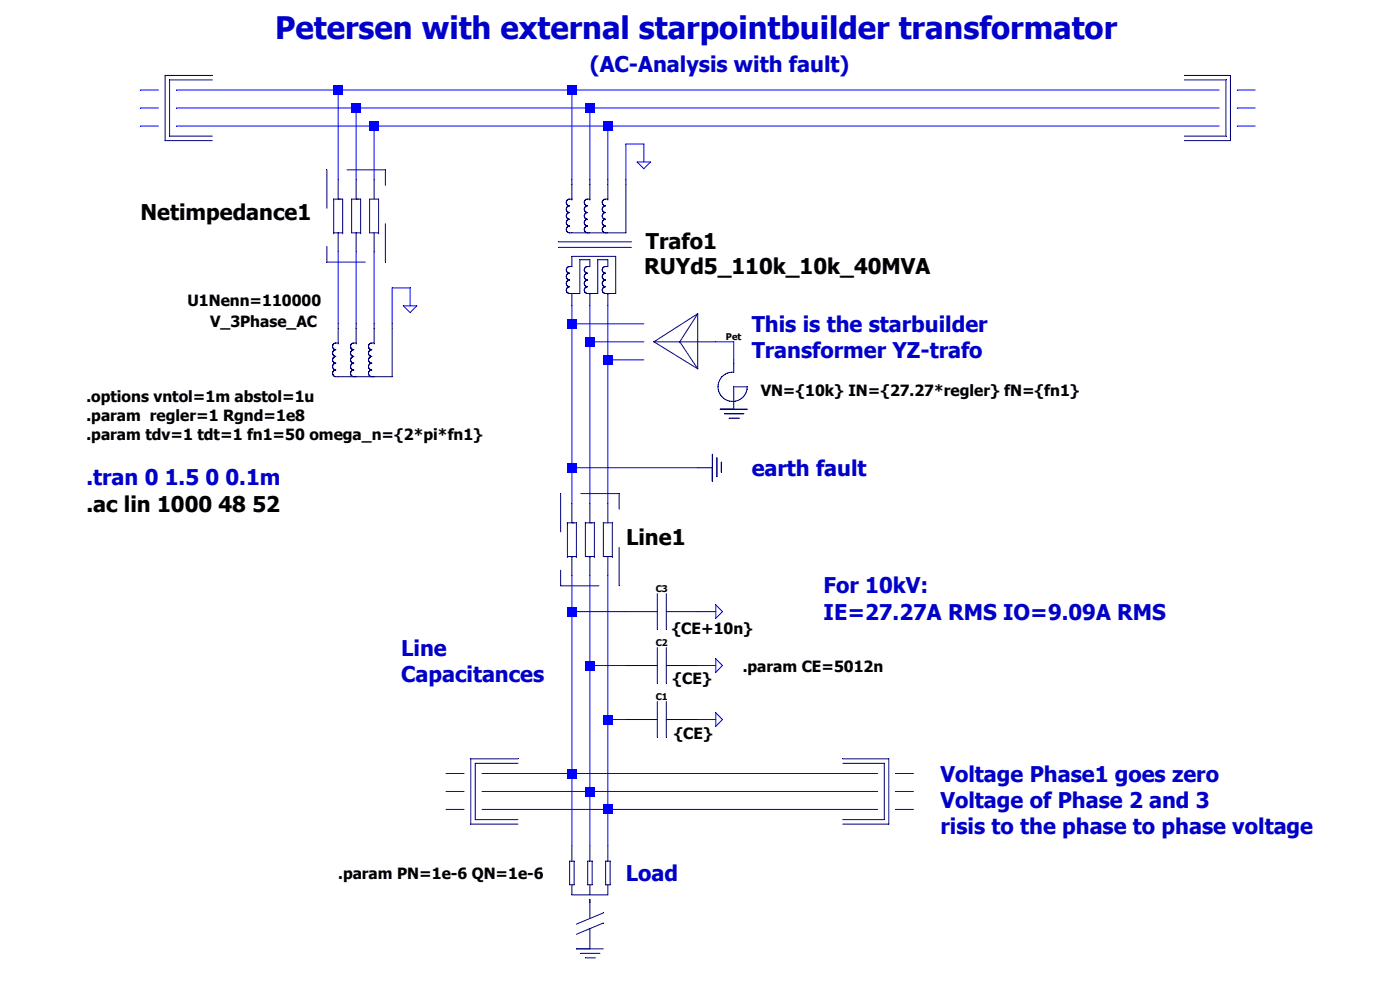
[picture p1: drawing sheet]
<svg xmlns="http://www.w3.org/2000/svg" width="297mm" height="210mm" viewBox="0 0 297 210" stroke-linecap="round" stroke-linejoin="round" font-family="sans-serif">
<defs><g id="words">
<text font-size="6.6" fill="#0000c8" x="58.5" y="8.4">Petersen with external starpointbuilder transformator</text>
<g font-size="4.6" fill="#0000c8">
<text x="125.3" y="15.2">(AC-Analysis with fault)</text>
<text x="159.7" y="70.6">This is the starbuilder</text>
<text x="159.7" y="76.1">Transformer YZ-trafo</text>
<text x="159.7" y="101.2">earth fault</text>
<text x="18.4" y="103.1">.tran 0 1.5 0 0.1m</text>
<text x="175" y="126">For 10kV:</text>
<text x="175" y="131.7">IE=27.27A RMS IO=9.09A RMS</text>
<text x="85.2" y="139.4">Line</text>
<text x="85.2" y="144.8">Capacitances</text>
<text x="199.8" y="166.1">Voltage Phase1 goes zero</text>
<text x="199.8" y="171.6">Voltage of Phase 2 and 3</text>
<text x="199.8" y="177.1">risis to the phase to phase voltage</text>
<text x="133" y="187.1">Load</text>
</g>
<g font-size="4.6">
<text x="29.9" y="46.7">Netimpedance1</text>
<text x="137.2" y="52.9">Trafo1</text>
<text x="136.8" y="58.2">RUYd5_110k_10k_40MVA</text>
<text x="18.4" y="108.8">.ac lin 1000 48 52</text>
<text x="133" y="115.7">Line1</text>
</g>
<g font-size="3.3">
<text x="39.8" y="65.1">U1Nenn=110000</text>
<text x="44.6" y="69.4">V_3Phase_AC</text>
<text x="18.4" y="85.4">.options vntol=1m abstol=1u</text>
<text x="18.4" y="89.4">.param regler=1 Rgnd=1e8</text>
<text x="161.6" y="84.2">VN={10k} IN={27.27*regler} fN={fn1}</text>
<text x="18.4" y="93.5">.param tdv=1 tdt=1 fn1=50 omega_n={2*pi*fn1}</text>
<text x="142.7" y="134.6">{CE+10n}</text>
<text x="157.8" y="142.7">.param CE=5012n</text>
<text x="142.9" y="145.4">{CE}</text>
<text x="143.1" y="157.1">{CE}</text>
<text x="71.8" y="186.6">.param PN=1e-6 QN=1e-6</text>
</g>
<g font-size="2">
<text x="154.2" y="72.2">Pet</text>
<text x="139.3" y="125.7">C3</text>
<text x="139.3" y="137.1">C2</text>
<text x="139.3" y="148.6">C1</text>
</g>
</g></defs>
<path d="M36 17v11.9" fill="none" stroke="#00007e" stroke-width=".21"/>
<path d="M36 28.9h9.1" fill="none" stroke="#00007e" stroke-width=".21"/>
<path d="M36 17h9.1" fill="none" stroke="#00007e" stroke-width=".21"/>
<path d="M35.1 16h10" fill="none" stroke="#00007e" stroke-width=".21"/>
<path d="M35.1 16v13.9" fill="none" stroke="#00007e" stroke-width=".21"/>
<path d="M35.1 29.9h10" fill="none" stroke="#00007e" stroke-width=".21"/>
<path d="M260.4 17v11.9" fill="none" stroke="#00007e" stroke-width=".21"/>
<path d="M251.6 28.9h8.8" fill="none" stroke="#00007e" stroke-width=".21"/>
<path d="M251.6 17h8.8" fill="none" stroke="#00007e" stroke-width=".21"/>
<path d="M251.6 16h9.8" fill="none" stroke="#00007e" stroke-width=".21"/>
<path d="M261.4 16v13.9" fill="none" stroke="#00007e" stroke-width=".21"/>
<path d="M251.6 29.9h9.8" fill="none" stroke="#00007e" stroke-width=".21"/>
<path d="M71.3 80h.5" fill="none" stroke="#00007e" stroke-width=".21"/>
<path d="M71.8 69.7v3.1" fill="none" stroke="#00007e" stroke-width=".21"/>
<path d="M71.8 72.8h.1" fill="none" stroke="#00007e" stroke-width=".21"/>
<path d="M71.3 72.8h.5" fill="none" stroke="#00007e" stroke-width=".21"/>
<path d="M75.2 80h.5" fill="none" stroke="#00007e" stroke-width=".21"/>
<path d="M75.7 69.7v3.1" fill="none" stroke="#00007e" stroke-width=".21"/>
<path d="M75.7 72.8h.1" fill="none" stroke="#00007e" stroke-width=".21"/>
<path d="M75.2 72.8h.5" fill="none" stroke="#00007e" stroke-width=".21"/>
<path d="M79 80h.5" fill="none" stroke="#00007e" stroke-width=".21"/>
<path d="M79.5 69.7v3.1" fill="none" stroke="#00007e" stroke-width=".21"/>
<path d="M79.5 72.8h.1" fill="none" stroke="#00007e" stroke-width=".21"/>
<path d="M79 72.8h.5" fill="none" stroke="#00007e" stroke-width=".21"/>
<path d="M71.8 68.8v.9" fill="none" stroke="#00007e" stroke-width=".21"/>
<path d="M75.7 68.8v.9" fill="none" stroke="#00007e" stroke-width=".21"/>
<path d="M79.5 68.8v.9" fill="none" stroke="#00007e" stroke-width=".21"/>
<path d="M83.3 68.8v.9" fill="none" stroke="#00007e" stroke-width=".21"/>
<path d="M71.8 80h11.5" fill="none" stroke="#00007e" stroke-width=".21"/>
<path d="M83.3 69.7v10.3" fill="none" stroke="#00007e" stroke-width=".21"/>
<path d="M71.3 80h.1" fill="none" stroke="#00007e" stroke-width=".21"/>
<path d="M71.2 80h.1" fill="none" stroke="#00007e" stroke-width=".21"/>
<path d="M71.2 80h.1" fill="none" stroke="#00007e" stroke-width=".21"/>
<path d="M71.1 79.9l.1 .1" fill="none" stroke="#00007e" stroke-width=".21"/>
<path d="M71 79.9h.1" fill="none" stroke="#00007e" stroke-width=".21"/>
<path d="M71 79.9h.1" fill="none" stroke="#00007e" stroke-width=".21"/>
<path d="M70.9 79.8l.1 .1" fill="none" stroke="#00007e" stroke-width=".21"/>
<path d="M70.9 79.8h.1" fill="none" stroke="#00007e" stroke-width=".21"/>
<path d="M70.8 79.8h.1" fill="none" stroke="#00007e" stroke-width=".21"/>
<path d="M70.8 79.7v.1" fill="none" stroke="#00007e" stroke-width=".21"/>
<path d="M70.7 79.6l.1 .1" fill="none" stroke="#00007e" stroke-width=".21"/>
<path d="M70.7 79.6h.1" fill="none" stroke="#00007e" stroke-width=".21"/>
<path d="M70.7 79.5v.1" fill="none" stroke="#00007e" stroke-width=".21"/>
<path d="M70.7 79.4v.1" fill="none" stroke="#00007e" stroke-width=".21"/>
<path d="M70.7 79.4h.1" fill="none" stroke="#00007e" stroke-width=".21"/>
<path d="M70.7 79.3v.1" fill="none" stroke="#00007e" stroke-width=".21"/>
<path d="M70.7 79.2v.1" fill="none" stroke="#00007e" stroke-width=".21"/>
<path d="M70.7 79.2h.1" fill="none" stroke="#00007e" stroke-width=".21"/>
<path d="M70.7 79.1v.1" fill="none" stroke="#00007e" stroke-width=".21"/>
<path d="M70.7 79v.1" fill="none" stroke="#00007e" stroke-width=".21"/>
<path d="M70.7 79h.1" fill="none" stroke="#00007e" stroke-width=".21"/>
<path d="M70.7 78.9v.1" fill="none" stroke="#00007e" stroke-width=".21"/>
<path d="M70.8 78.9h-.1" fill="none" stroke="#00007e" stroke-width=".21"/>
<path d="M70.8 78.8v.1" fill="none" stroke="#00007e" stroke-width=".21"/>
<path d="M70.9 78.8h-.1" fill="none" stroke="#00007e" stroke-width=".21"/>
<path d="M70.9 78.7v.1" fill="none" stroke="#00007e" stroke-width=".21"/>
<path d="M71 78.7h-.1" fill="none" stroke="#00007e" stroke-width=".21"/>
<path d="M71.1 78.6l-.1 .1" fill="none" stroke="#00007e" stroke-width=".21"/>
<path d="M71.1 78.6h.1" fill="none" stroke="#00007e" stroke-width=".21"/>
<path d="M71.2 78.6h-.1" fill="none" stroke="#00007e" stroke-width=".21"/>
<path d="M71.2 78.6h.1" fill="none" stroke="#00007e" stroke-width=".21"/>
<path d="M71.2 78.6h.1" fill="none" stroke="#00007e" stroke-width=".21"/>
<path d="M71.3 78.6h.1" fill="none" stroke="#00007e" stroke-width=".21"/>
<path d="M71.2 78.5l.1 .1" fill="none" stroke="#00007e" stroke-width=".21"/>
<path d="M71.2 78.5h.1" fill="none" stroke="#00007e" stroke-width=".21"/>
<path d="M71.1 78.5h.1" fill="none" stroke="#00007e" stroke-width=".21"/>
<path d="M71 78.5h.1" fill="none" stroke="#00007e" stroke-width=".21"/>
<path d="M71 78.4v.1" fill="none" stroke="#00007e" stroke-width=".21"/>
<path d="M70.9 78.4h.1" fill="none" stroke="#00007e" stroke-width=".21"/>
<path d="M70.9 78.4h.1" fill="none" stroke="#00007e" stroke-width=".21"/>
<path d="M70.8 78.3l.1 .1" fill="none" stroke="#00007e" stroke-width=".21"/>
<path d="M70.8 78.3h.1" fill="none" stroke="#00007e" stroke-width=".21"/>
<path d="M70.7 78.2l.1 .1" fill="none" stroke="#00007e" stroke-width=".21"/>
<path d="M70.7 78.1v.1" fill="none" stroke="#00007e" stroke-width=".21"/>
<path d="M70.7 78.1h.1" fill="none" stroke="#00007e" stroke-width=".21"/>
<path d="M70.7 78v.1" fill="none" stroke="#00007e" stroke-width=".21"/>
<path d="M70.7 78h.1" fill="none" stroke="#00007e" stroke-width=".21"/>
<path d="M70.7 77.9v.1" fill="none" stroke="#00007e" stroke-width=".21"/>
<path d="M70.7 77.8v.1" fill="none" stroke="#00007e" stroke-width=".21"/>
<path d="M70.7 77.7v.1" fill="none" stroke="#00007e" stroke-width=".21"/>
<path d="M70.7 77.7h.1" fill="none" stroke="#00007e" stroke-width=".21"/>
<path d="M70.7 77.6v.1" fill="none" stroke="#00007e" stroke-width=".21"/>
<path d="M70.7 77.6h.1" fill="none" stroke="#00007e" stroke-width=".21"/>
<path d="M70.7 77.5v.1" fill="none" stroke="#00007e" stroke-width=".21"/>
<path d="M70.8 77.4l-.1 .1" fill="none" stroke="#00007e" stroke-width=".21"/>
<path d="M70.8 77.4h.1" fill="none" stroke="#00007e" stroke-width=".21"/>
<path d="M70.9 77.3l-.1 .1" fill="none" stroke="#00007e" stroke-width=".21"/>
<path d="M70.9 77.3h.1" fill="none" stroke="#00007e" stroke-width=".21"/>
<path d="M71 77.2l-.1 .1" fill="none" stroke="#00007e" stroke-width=".21"/>
<path d="M71.1 77.2h-.1" fill="none" stroke="#00007e" stroke-width=".21"/>
<path d="M71.1 77.2h.1" fill="none" stroke="#00007e" stroke-width=".21"/>
<path d="M71.2 77.1l-.1 .1" fill="none" stroke="#00007e" stroke-width=".21"/>
<path d="M71.2 77.1h.1" fill="none" stroke="#00007e" stroke-width=".21"/>
<path d="M71.3 77.1h-.1" fill="none" stroke="#00007e" stroke-width=".21"/>
<path d="M71.3 77.1h.1" fill="none" stroke="#00007e" stroke-width=".21"/>
<path d="M71.2 77.1h.1" fill="none" stroke="#00007e" stroke-width=".21"/>
<path d="M71.2 77.1h.1" fill="none" stroke="#00007e" stroke-width=".21"/>
<path d="M71.1 77.1h.1" fill="none" stroke="#00007e" stroke-width=".21"/>
<path d="M71 77.1h.1" fill="none" stroke="#00007e" stroke-width=".21"/>
<path d="M71 77v.1" fill="none" stroke="#00007e" stroke-width=".21"/>
<path d="M70.9 77h.1" fill="none" stroke="#00007e" stroke-width=".21"/>
<path d="M70.9 76.9v.1" fill="none" stroke="#00007e" stroke-width=".21"/>
<path d="M70.8 76.9h.1" fill="none" stroke="#00007e" stroke-width=".21"/>
<path d="M70.8 76.8v.1" fill="none" stroke="#00007e" stroke-width=".21"/>
<path d="M70.7 76.8h.1" fill="none" stroke="#00007e" stroke-width=".21"/>
<path d="M70.7 76.7v.1" fill="none" stroke="#00007e" stroke-width=".21"/>
<path d="M70.7 76.6v.1" fill="none" stroke="#00007e" stroke-width=".21"/>
<path d="M70.7 76.6h.1" fill="none" stroke="#00007e" stroke-width=".21"/>
<path d="M70.7 76.5v.1" fill="none" stroke="#00007e" stroke-width=".21"/>
<path d="M70.7 76.4v.1" fill="none" stroke="#00007e" stroke-width=".21"/>
<path d="M70.7 76.4h.1" fill="none" stroke="#00007e" stroke-width=".21"/>
<path d="M70.7 76.3v.1" fill="none" stroke="#00007e" stroke-width=".21"/>
<path d="M70.7 76.2v.1" fill="none" stroke="#00007e" stroke-width=".21"/>
<path d="M70.7 76.2h.1" fill="none" stroke="#00007e" stroke-width=".21"/>
<path d="M70.7 76.1v.1" fill="none" stroke="#00007e" stroke-width=".21"/>
<path d="M70.7 76v.1" fill="none" stroke="#00007e" stroke-width=".21"/>
<path d="M70.8 76h-.1" fill="none" stroke="#00007e" stroke-width=".21"/>
<path d="M70.8 75.9v.1" fill="none" stroke="#00007e" stroke-width=".21"/>
<path d="M70.9 75.9h-.1" fill="none" stroke="#00007e" stroke-width=".21"/>
<path d="M70.9 75.9h.1" fill="none" stroke="#00007e" stroke-width=".21"/>
<path d="M71 75.8l-.1 .1" fill="none" stroke="#00007e" stroke-width=".21"/>
<path d="M71.1 75.8h-.1" fill="none" stroke="#00007e" stroke-width=".21"/>
<path d="M71.1 75.7v.1" fill="none" stroke="#00007e" stroke-width=".21"/>
<path d="M71.2 75.7h-.1" fill="none" stroke="#00007e" stroke-width=".21"/>
<path d="M71.2 75.7h.1" fill="none" stroke="#00007e" stroke-width=".21"/>
<path d="M71.2 75.7h.1" fill="none" stroke="#00007e" stroke-width=".21"/>
<path d="M71.3 75.7h.1" fill="none" stroke="#00007e" stroke-width=".21"/>
<path d="M71.2 75.7h.1" fill="none" stroke="#00007e" stroke-width=".21"/>
<path d="M71.2 75.7h.1" fill="none" stroke="#00007e" stroke-width=".21"/>
<path d="M71.1 75.6l.1 .1" fill="none" stroke="#00007e" stroke-width=".21"/>
<path d="M71 75.6h.1" fill="none" stroke="#00007e" stroke-width=".21"/>
<path d="M71 75.6h.1" fill="none" stroke="#00007e" stroke-width=".21"/>
<path d="M70.9 75.5l.1 .1" fill="none" stroke="#00007e" stroke-width=".21"/>
<path d="M70.9 75.5h.1" fill="none" stroke="#00007e" stroke-width=".21"/>
<path d="M70.8 75.5h.1" fill="none" stroke="#00007e" stroke-width=".21"/>
<path d="M70.8 75.4v.1" fill="none" stroke="#00007e" stroke-width=".21"/>
<path d="M70.7 75.3l.1 .1" fill="none" stroke="#00007e" stroke-width=".21"/>
<path d="M70.7 75.3h.1" fill="none" stroke="#00007e" stroke-width=".21"/>
<path d="M70.7 75.2v.1" fill="none" stroke="#00007e" stroke-width=".21"/>
<path d="M70.7 75.2h.1" fill="none" stroke="#00007e" stroke-width=".21"/>
<path d="M70.7 75.1v.1" fill="none" stroke="#00007e" stroke-width=".21"/>
<path d="M70.7 75v.1" fill="none" stroke="#00007e" stroke-width=".21"/>
<path d="M70.7 74.9v.1" fill="none" stroke="#00007e" stroke-width=".21"/>
<path d="M70.7 74.9h.1" fill="none" stroke="#00007e" stroke-width=".21"/>
<path d="M70.7 74.8v.1" fill="none" stroke="#00007e" stroke-width=".21"/>
<path d="M70.7 74.7v.1" fill="none" stroke="#00007e" stroke-width=".21"/>
<path d="M70.7 74.7h.1" fill="none" stroke="#00007e" stroke-width=".21"/>
<path d="M70.7 74.6v.1" fill="none" stroke="#00007e" stroke-width=".21"/>
<path d="M70.8 74.6h-.1" fill="none" stroke="#00007e" stroke-width=".21"/>
<path d="M70.8 74.5v.1" fill="none" stroke="#00007e" stroke-width=".21"/>
<path d="M70.9 74.5h-.1" fill="none" stroke="#00007e" stroke-width=".21"/>
<path d="M70.9 74.4v.1" fill="none" stroke="#00007e" stroke-width=".21"/>
<path d="M71 74.4h-.1" fill="none" stroke="#00007e" stroke-width=".21"/>
<path d="M71.1 74.3l-.1 .1" fill="none" stroke="#00007e" stroke-width=".21"/>
<path d="M71.1 74.3h.1" fill="none" stroke="#00007e" stroke-width=".21"/>
<path d="M71.2 74.3h-.1" fill="none" stroke="#00007e" stroke-width=".21"/>
<path d="M71.2 74.3h.1" fill="none" stroke="#00007e" stroke-width=".21"/>
<path d="M71.3 74.3h-.1" fill="none" stroke="#00007e" stroke-width=".21"/>
<path d="M71.3 74.3h.1" fill="none" stroke="#00007e" stroke-width=".21"/>
<path d="M71.2 74.3h.1" fill="none" stroke="#00007e" stroke-width=".21"/>
<path d="M71.2 74.2v.1" fill="none" stroke="#00007e" stroke-width=".21"/>
<path d="M71.1 74.2h.1" fill="none" stroke="#00007e" stroke-width=".21"/>
<path d="M71 74.2h.1" fill="none" stroke="#00007e" stroke-width=".21"/>
<path d="M71 74.2h.1" fill="none" stroke="#00007e" stroke-width=".21"/>
<path d="M70.9 74.1l.1 .1" fill="none" stroke="#00007e" stroke-width=".21"/>
<path d="M70.9 74.1h.1" fill="none" stroke="#00007e" stroke-width=".21"/>
<path d="M70.8 74l.1 .1" fill="none" stroke="#00007e" stroke-width=".21"/>
<path d="M70.8 74h.1" fill="none" stroke="#00007e" stroke-width=".21"/>
<path d="M70.7 73.9l.1 .1" fill="none" stroke="#00007e" stroke-width=".21"/>
<path d="M70.7 73.8v.1" fill="none" stroke="#00007e" stroke-width=".21"/>
<path d="M70.7 73.8h.1" fill="none" stroke="#00007e" stroke-width=".21"/>
<path d="M70.7 73.7v.1" fill="none" stroke="#00007e" stroke-width=".21"/>
<path d="M70.7 73.7h.1" fill="none" stroke="#00007e" stroke-width=".21"/>
<path d="M70.7 73.6v.1" fill="none" stroke="#00007e" stroke-width=".21"/>
<path d="M70.7 73.5v.1" fill="none" stroke="#00007e" stroke-width=".21"/>
<path d="M70.7 73.4v.1" fill="none" stroke="#00007e" stroke-width=".21"/>
<path d="M70.7 73.4h.1" fill="none" stroke="#00007e" stroke-width=".21"/>
<path d="M70.7 73.3v.1" fill="none" stroke="#00007e" stroke-width=".21"/>
<path d="M70.7 73.2v.1" fill="none" stroke="#00007e" stroke-width=".21"/>
<path d="M70.7 73.2h.1" fill="none" stroke="#00007e" stroke-width=".21"/>
<path d="M70.8 73.1l-.1 .1" fill="none" stroke="#00007e" stroke-width=".21"/>
<path d="M70.8 73.1h.1" fill="none" stroke="#00007e" stroke-width=".21"/>
<path d="M70.9 73l-.1 .1" fill="none" stroke="#00007e" stroke-width=".21"/>
<path d="M70.9 73h.1" fill="none" stroke="#00007e" stroke-width=".21"/>
<path d="M71 73h-.1" fill="none" stroke="#00007e" stroke-width=".21"/>
<path d="M71.1 72.9l-.1 .1" fill="none" stroke="#00007e" stroke-width=".21"/>
<path d="M71.1 72.9h.1" fill="none" stroke="#00007e" stroke-width=".21"/>
<path d="M71.2 72.9h-.1" fill="none" stroke="#00007e" stroke-width=".21"/>
<path d="M71.2 72.8v.1" fill="none" stroke="#00007e" stroke-width=".21"/>
<path d="M71.2 72.8h.1" fill="none" stroke="#00007e" stroke-width=".21"/>
<path d="M75.1 80h.1" fill="none" stroke="#00007e" stroke-width=".21"/>
<path d="M75 80h.1" fill="none" stroke="#00007e" stroke-width=".21"/>
<path d="M75 80h.1" fill="none" stroke="#00007e" stroke-width=".21"/>
<path d="M74.9 79.9l.1 .1" fill="none" stroke="#00007e" stroke-width=".21"/>
<path d="M74.8 79.9h.1" fill="none" stroke="#00007e" stroke-width=".21"/>
<path d="M74.8 79.9h.1" fill="none" stroke="#00007e" stroke-width=".21"/>
<path d="M74.7 79.8l.1 .1" fill="none" stroke="#00007e" stroke-width=".21"/>
<path d="M74.7 79.8h.1" fill="none" stroke="#00007e" stroke-width=".21"/>
<path d="M74.6 79.8h.1" fill="none" stroke="#00007e" stroke-width=".21"/>
<path d="M74.6 79.7v.1" fill="none" stroke="#00007e" stroke-width=".21"/>
<path d="M74.5 79.6l.1 .1" fill="none" stroke="#00007e" stroke-width=".21"/>
<path d="M74.5 79.6h.1" fill="none" stroke="#00007e" stroke-width=".21"/>
<path d="M74.5 79.5v.1" fill="none" stroke="#00007e" stroke-width=".21"/>
<path d="M74.5 79.4v.1" fill="none" stroke="#00007e" stroke-width=".21"/>
<path d="M74.5 79.4h.1" fill="none" stroke="#00007e" stroke-width=".21"/>
<path d="M74.5 79.3v.1" fill="none" stroke="#00007e" stroke-width=".21"/>
<path d="M74.5 79.2v.1" fill="none" stroke="#00007e" stroke-width=".21"/>
<path d="M74.5 79.2h.1" fill="none" stroke="#00007e" stroke-width=".21"/>
<path d="M74.5 79.1v.1" fill="none" stroke="#00007e" stroke-width=".21"/>
<path d="M74.5 79v.1" fill="none" stroke="#00007e" stroke-width=".21"/>
<path d="M74.5 79h.1" fill="none" stroke="#00007e" stroke-width=".21"/>
<path d="M74.6 78.9l-.1 .1" fill="none" stroke="#00007e" stroke-width=".21"/>
<path d="M74.6 78.9h.1" fill="none" stroke="#00007e" stroke-width=".21"/>
<path d="M74.7 78.8l-.1 .1" fill="none" stroke="#00007e" stroke-width=".21"/>
<path d="M74.7 78.8h.1" fill="none" stroke="#00007e" stroke-width=".21"/>
<path d="M74.7 78.7v.1" fill="none" stroke="#00007e" stroke-width=".21"/>
<path d="M74.8 78.7h-.1" fill="none" stroke="#00007e" stroke-width=".21"/>
<path d="M74.9 78.6l-.1 .1" fill="none" stroke="#00007e" stroke-width=".21"/>
<path d="M74.9 78.6h.1" fill="none" stroke="#00007e" stroke-width=".21"/>
<path d="M75 78.6h-.1" fill="none" stroke="#00007e" stroke-width=".21"/>
<path d="M75.1 78.6h-.1" fill="none" stroke="#00007e" stroke-width=".21"/>
<path d="M75.1 78.6h.1" fill="none" stroke="#00007e" stroke-width=".21"/>
<path d="M75.1 78.6h.1" fill="none" stroke="#00007e" stroke-width=".21"/>
<path d="M75 78.5l.1 .1" fill="none" stroke="#00007e" stroke-width=".21"/>
<path d="M75 78.5h.1" fill="none" stroke="#00007e" stroke-width=".21"/>
<path d="M74.9 78.5h.1" fill="none" stroke="#00007e" stroke-width=".21"/>
<path d="M74.8 78.5h.1" fill="none" stroke="#00007e" stroke-width=".21"/>
<path d="M74.8 78.4v.1" fill="none" stroke="#00007e" stroke-width=".21"/>
<path d="M74.7 78.4h.1" fill="none" stroke="#00007e" stroke-width=".21"/>
<path d="M74.7 78.4h.1" fill="none" stroke="#00007e" stroke-width=".21"/>
<path d="M74.6 78.3l.1 .1" fill="none" stroke="#00007e" stroke-width=".21"/>
<path d="M74.6 78.3h.1" fill="none" stroke="#00007e" stroke-width=".21"/>
<path d="M74.5 78.2l.1 .1" fill="none" stroke="#00007e" stroke-width=".21"/>
<path d="M74.5 78.1v.1" fill="none" stroke="#00007e" stroke-width=".21"/>
<path d="M74.5 78.1h.1" fill="none" stroke="#00007e" stroke-width=".21"/>
<path d="M74.5 78v.1" fill="none" stroke="#00007e" stroke-width=".21"/>
<path d="M74.5 78h.1" fill="none" stroke="#00007e" stroke-width=".21"/>
<path d="M74.5 77.9v.1" fill="none" stroke="#00007e" stroke-width=".21"/>
<path d="M74.5 77.8v.1" fill="none" stroke="#00007e" stroke-width=".21"/>
<path d="M74.5 77.7v.1" fill="none" stroke="#00007e" stroke-width=".21"/>
<path d="M74.5 77.7h.1" fill="none" stroke="#00007e" stroke-width=".21"/>
<path d="M74.5 77.6v.1" fill="none" stroke="#00007e" stroke-width=".21"/>
<path d="M74.5 77.6h.1" fill="none" stroke="#00007e" stroke-width=".21"/>
<path d="M74.6 77.5l-.1 .1" fill="none" stroke="#00007e" stroke-width=".21"/>
<path d="M74.6 77.4v.1" fill="none" stroke="#00007e" stroke-width=".21"/>
<path d="M74.7 77.4h-.1" fill="none" stroke="#00007e" stroke-width=".21"/>
<path d="M74.7 77.3v.1" fill="none" stroke="#00007e" stroke-width=".21"/>
<path d="M74.7 77.3h.1" fill="none" stroke="#00007e" stroke-width=".21"/>
<path d="M74.8 77.2l-.1 .1" fill="none" stroke="#00007e" stroke-width=".21"/>
<path d="M74.9 77.2h-.1" fill="none" stroke="#00007e" stroke-width=".21"/>
<path d="M74.9 77.2h.1" fill="none" stroke="#00007e" stroke-width=".21"/>
<path d="M75 77.1l-.1 .1" fill="none" stroke="#00007e" stroke-width=".21"/>
<path d="M75 77.1h.1" fill="none" stroke="#00007e" stroke-width=".21"/>
<path d="M75.1 77.1h.1" fill="none" stroke="#00007e" stroke-width=".21"/>
<path d="M75.1 77.1h.1" fill="none" stroke="#00007e" stroke-width=".21"/>
<path d="M75 77.1h.1" fill="none" stroke="#00007e" stroke-width=".21"/>
<path d="M75 77.1h.1" fill="none" stroke="#00007e" stroke-width=".21"/>
<path d="M74.9 77.1h.1" fill="none" stroke="#00007e" stroke-width=".21"/>
<path d="M74.8 77.1h.1" fill="none" stroke="#00007e" stroke-width=".21"/>
<path d="M74.8 77v.1" fill="none" stroke="#00007e" stroke-width=".21"/>
<path d="M74.7 77h.1" fill="none" stroke="#00007e" stroke-width=".21"/>
<path d="M74.7 76.9v.1" fill="none" stroke="#00007e" stroke-width=".21"/>
<path d="M74.6 76.9h.1" fill="none" stroke="#00007e" stroke-width=".21"/>
<path d="M74.6 76.8v.1" fill="none" stroke="#00007e" stroke-width=".21"/>
<path d="M74.5 76.8h.1" fill="none" stroke="#00007e" stroke-width=".21"/>
<path d="M74.5 76.7v.1" fill="none" stroke="#00007e" stroke-width=".21"/>
<path d="M74.5 76.6v.1" fill="none" stroke="#00007e" stroke-width=".21"/>
<path d="M74.5 76.6h.1" fill="none" stroke="#00007e" stroke-width=".21"/>
<path d="M74.5 76.5v.1" fill="none" stroke="#00007e" stroke-width=".21"/>
<path d="M74.5 76.4v.1" fill="none" stroke="#00007e" stroke-width=".21"/>
<path d="M74.5 76.4h.1" fill="none" stroke="#00007e" stroke-width=".21"/>
<path d="M74.5 76.3v.1" fill="none" stroke="#00007e" stroke-width=".21"/>
<path d="M74.5 76.2v.1" fill="none" stroke="#00007e" stroke-width=".21"/>
<path d="M74.5 76.2h.1" fill="none" stroke="#00007e" stroke-width=".21"/>
<path d="M74.5 76.1v.1" fill="none" stroke="#00007e" stroke-width=".21"/>
<path d="M74.6 76l-.1 .1" fill="none" stroke="#00007e" stroke-width=".21"/>
<path d="M74.6 76h.1" fill="none" stroke="#00007e" stroke-width=".21"/>
<path d="M74.7 75.9l-.1 .1" fill="none" stroke="#00007e" stroke-width=".21"/>
<path d="M74.7 75.9h.1" fill="none" stroke="#00007e" stroke-width=".21"/>
<path d="M74.7 75.9h.1" fill="none" stroke="#00007e" stroke-width=".21"/>
<path d="M74.8 75.8l-.1 .1" fill="none" stroke="#00007e" stroke-width=".21"/>
<path d="M74.9 75.8h-.1" fill="none" stroke="#00007e" stroke-width=".21"/>
<path d="M74.9 75.7v.1" fill="none" stroke="#00007e" stroke-width=".21"/>
<path d="M75 75.7h-.1" fill="none" stroke="#00007e" stroke-width=".21"/>
<path d="M75.1 75.7h-.1" fill="none" stroke="#00007e" stroke-width=".21"/>
<path d="M75.1 75.7h.1" fill="none" stroke="#00007e" stroke-width=".21"/>
<path d="M75.1 75.7h.1" fill="none" stroke="#00007e" stroke-width=".21"/>
<path d="M75 75.7h.1" fill="none" stroke="#00007e" stroke-width=".21"/>
<path d="M75 75.7h.1" fill="none" stroke="#00007e" stroke-width=".21"/>
<path d="M74.9 75.6l.1 .1" fill="none" stroke="#00007e" stroke-width=".21"/>
<path d="M74.8 75.6h.1" fill="none" stroke="#00007e" stroke-width=".21"/>
<path d="M74.8 75.6h.1" fill="none" stroke="#00007e" stroke-width=".21"/>
<path d="M74.7 75.5l.1 .1" fill="none" stroke="#00007e" stroke-width=".21"/>
<path d="M74.7 75.5h.1" fill="none" stroke="#00007e" stroke-width=".21"/>
<path d="M74.6 75.5h.1" fill="none" stroke="#00007e" stroke-width=".21"/>
<path d="M74.6 75.4v.1" fill="none" stroke="#00007e" stroke-width=".21"/>
<path d="M74.5 75.3l.1 .1" fill="none" stroke="#00007e" stroke-width=".21"/>
<path d="M74.5 75.3h.1" fill="none" stroke="#00007e" stroke-width=".21"/>
<path d="M74.5 75.2v.1" fill="none" stroke="#00007e" stroke-width=".21"/>
<path d="M74.5 75.2h.1" fill="none" stroke="#00007e" stroke-width=".21"/>
<path d="M74.5 75.1v.1" fill="none" stroke="#00007e" stroke-width=".21"/>
<path d="M74.5 75v.1" fill="none" stroke="#00007e" stroke-width=".21"/>
<path d="M74.5 74.9v.1" fill="none" stroke="#00007e" stroke-width=".21"/>
<path d="M74.5 74.9h.1" fill="none" stroke="#00007e" stroke-width=".21"/>
<path d="M74.5 74.8v.1" fill="none" stroke="#00007e" stroke-width=".21"/>
<path d="M74.5 74.7v.1" fill="none" stroke="#00007e" stroke-width=".21"/>
<path d="M74.5 74.7h.1" fill="none" stroke="#00007e" stroke-width=".21"/>
<path d="M74.6 74.6l-.1 .1" fill="none" stroke="#00007e" stroke-width=".21"/>
<path d="M74.6 74.6h.1" fill="none" stroke="#00007e" stroke-width=".21"/>
<path d="M74.7 74.5l-.1 .1" fill="none" stroke="#00007e" stroke-width=".21"/>
<path d="M74.7 74.5h.1" fill="none" stroke="#00007e" stroke-width=".21"/>
<path d="M74.7 74.4v.1" fill="none" stroke="#00007e" stroke-width=".21"/>
<path d="M74.8 74.4h-.1" fill="none" stroke="#00007e" stroke-width=".21"/>
<path d="M74.9 74.3l-.1 .1" fill="none" stroke="#00007e" stroke-width=".21"/>
<path d="M74.9 74.3h.1" fill="none" stroke="#00007e" stroke-width=".21"/>
<path d="M75 74.3h-.1" fill="none" stroke="#00007e" stroke-width=".21"/>
<path d="M75 74.3h.1" fill="none" stroke="#00007e" stroke-width=".21"/>
<path d="M75.1 74.3h.1" fill="none" stroke="#00007e" stroke-width=".21"/>
<path d="M75.1 74.3h.1" fill="none" stroke="#00007e" stroke-width=".21"/>
<path d="M75 74.3h.1" fill="none" stroke="#00007e" stroke-width=".21"/>
<path d="M75 74.2v.1" fill="none" stroke="#00007e" stroke-width=".21"/>
<path d="M74.9 74.2h.1" fill="none" stroke="#00007e" stroke-width=".21"/>
<path d="M74.8 74.2h.1" fill="none" stroke="#00007e" stroke-width=".21"/>
<path d="M74.8 74.2h.1" fill="none" stroke="#00007e" stroke-width=".21"/>
<path d="M74.7 74.1l.1 .1" fill="none" stroke="#00007e" stroke-width=".21"/>
<path d="M74.7 74.1h.1" fill="none" stroke="#00007e" stroke-width=".21"/>
<path d="M74.6 74l.1 .1" fill="none" stroke="#00007e" stroke-width=".21"/>
<path d="M74.6 74h.1" fill="none" stroke="#00007e" stroke-width=".21"/>
<path d="M74.5 73.9l.1 .1" fill="none" stroke="#00007e" stroke-width=".21"/>
<path d="M74.5 73.8v.1" fill="none" stroke="#00007e" stroke-width=".21"/>
<path d="M74.5 73.8h.1" fill="none" stroke="#00007e" stroke-width=".21"/>
<path d="M74.5 73.7v.1" fill="none" stroke="#00007e" stroke-width=".21"/>
<path d="M74.5 73.7h.1" fill="none" stroke="#00007e" stroke-width=".21"/>
<path d="M74.5 73.6v.1" fill="none" stroke="#00007e" stroke-width=".21"/>
<path d="M74.5 73.5v.1" fill="none" stroke="#00007e" stroke-width=".21"/>
<path d="M74.5 73.4v.1" fill="none" stroke="#00007e" stroke-width=".21"/>
<path d="M74.5 73.4h.1" fill="none" stroke="#00007e" stroke-width=".21"/>
<path d="M74.5 73.3v.1" fill="none" stroke="#00007e" stroke-width=".21"/>
<path d="M74.5 73.2v.1" fill="none" stroke="#00007e" stroke-width=".21"/>
<path d="M74.6 73.2h-.1" fill="none" stroke="#00007e" stroke-width=".21"/>
<path d="M74.6 73.1v.1" fill="none" stroke="#00007e" stroke-width=".21"/>
<path d="M74.7 73.1h-.1" fill="none" stroke="#00007e" stroke-width=".21"/>
<path d="M74.7 73v.1" fill="none" stroke="#00007e" stroke-width=".21"/>
<path d="M74.7 73h.1" fill="none" stroke="#00007e" stroke-width=".21"/>
<path d="M74.8 73h-.1" fill="none" stroke="#00007e" stroke-width=".21"/>
<path d="M74.9 72.9l-.1 .1" fill="none" stroke="#00007e" stroke-width=".21"/>
<path d="M74.9 72.9h.1" fill="none" stroke="#00007e" stroke-width=".21"/>
<path d="M75 72.9h-.1" fill="none" stroke="#00007e" stroke-width=".21"/>
<path d="M75.1 72.8l-.1 .1" fill="none" stroke="#00007e" stroke-width=".21"/>
<path d="M75.1 72.8h.1" fill="none" stroke="#00007e" stroke-width=".21"/>
<path d="M78.9 80h.1" fill="none" stroke="#00007e" stroke-width=".21"/>
<path d="M78.9 80h.1" fill="none" stroke="#00007e" stroke-width=".21"/>
<path d="M78.8 80h.1" fill="none" stroke="#00007e" stroke-width=".21"/>
<path d="M78.7 79.9l.1 .1" fill="none" stroke="#00007e" stroke-width=".21"/>
<path d="M78.7 79.9h.1" fill="none" stroke="#00007e" stroke-width=".21"/>
<path d="M78.6 79.9h.1" fill="none" stroke="#00007e" stroke-width=".21"/>
<path d="M78.6 79.8v.1" fill="none" stroke="#00007e" stroke-width=".21"/>
<path d="M78.5 79.8h.1" fill="none" stroke="#00007e" stroke-width=".21"/>
<path d="M78.4 79.8h.1" fill="none" stroke="#00007e" stroke-width=".21"/>
<path d="M78.4 79.7v.1" fill="none" stroke="#00007e" stroke-width=".21"/>
<path d="M78.4 79.6v.1" fill="none" stroke="#00007e" stroke-width=".21"/>
<path d="M78.3 79.6h.1" fill="none" stroke="#00007e" stroke-width=".21"/>
<path d="M78.3 79.5v.1" fill="none" stroke="#00007e" stroke-width=".21"/>
<path d="M78.3 79.4v.1" fill="none" stroke="#00007e" stroke-width=".21"/>
<path d="M78.3 79.4h.1" fill="none" stroke="#00007e" stroke-width=".21"/>
<path d="M78.3 79.3v.1" fill="none" stroke="#00007e" stroke-width=".21"/>
<path d="M78.3 79.2v.1" fill="none" stroke="#00007e" stroke-width=".21"/>
<path d="M78.3 79.2h.1" fill="none" stroke="#00007e" stroke-width=".21"/>
<path d="M78.3 79.1v.1" fill="none" stroke="#00007e" stroke-width=".21"/>
<path d="M78.3 79v.1" fill="none" stroke="#00007e" stroke-width=".21"/>
<path d="M78.3 79h.1" fill="none" stroke="#00007e" stroke-width=".21"/>
<path d="M78.4 78.9l-.1 .1" fill="none" stroke="#00007e" stroke-width=".21"/>
<path d="M78.4 78.9h.1" fill="none" stroke="#00007e" stroke-width=".21"/>
<path d="M78.5 78.8l-.1 .1" fill="none" stroke="#00007e" stroke-width=".21"/>
<path d="M78.5 78.8h.1" fill="none" stroke="#00007e" stroke-width=".21"/>
<path d="M78.6 78.7l-.1 .1" fill="none" stroke="#00007e" stroke-width=".21"/>
<path d="M78.6 78.7h.1" fill="none" stroke="#00007e" stroke-width=".21"/>
<path d="M78.7 78.6l-.1 .1" fill="none" stroke="#00007e" stroke-width=".21"/>
<path d="M78.7 78.6h.1" fill="none" stroke="#00007e" stroke-width=".21"/>
<path d="M78.8 78.6h-.1" fill="none" stroke="#00007e" stroke-width=".21"/>
<path d="M78.9 78.6h-.1" fill="none" stroke="#00007e" stroke-width=".21"/>
<path d="M78.9 78.6h.1" fill="none" stroke="#00007e" stroke-width=".21"/>
<path d="M78.9 78.6h.1" fill="none" stroke="#00007e" stroke-width=".21"/>
<path d="M78.9 78.5v.1" fill="none" stroke="#00007e" stroke-width=".21"/>
<path d="M78.8 78.5h.1" fill="none" stroke="#00007e" stroke-width=".21"/>
<path d="M78.7 78.5h.1" fill="none" stroke="#00007e" stroke-width=".21"/>
<path d="M78.7 78.5h.1" fill="none" stroke="#00007e" stroke-width=".21"/>
<path d="M78.6 78.4l.1 .1" fill="none" stroke="#00007e" stroke-width=".21"/>
<path d="M78.6 78.4h.1" fill="none" stroke="#00007e" stroke-width=".21"/>
<path d="M78.5 78.4h.1" fill="none" stroke="#00007e" stroke-width=".21"/>
<path d="M78.4 78.3l.1 .1" fill="none" stroke="#00007e" stroke-width=".21"/>
<path d="M78.4 78.3h.1" fill="none" stroke="#00007e" stroke-width=".21"/>
<path d="M78.4 78.2v.1" fill="none" stroke="#00007e" stroke-width=".21"/>
<path d="M78.3 78.1l.1 .1" fill="none" stroke="#00007e" stroke-width=".21"/>
<path d="M78.3 78.1h.1" fill="none" stroke="#00007e" stroke-width=".21"/>
<path d="M78.3 78v.1" fill="none" stroke="#00007e" stroke-width=".21"/>
<path d="M78.3 78h.1" fill="none" stroke="#00007e" stroke-width=".21"/>
<path d="M78.3 77.9v.1" fill="none" stroke="#00007e" stroke-width=".21"/>
<path d="M78.3 77.8v.1" fill="none" stroke="#00007e" stroke-width=".21"/>
<path d="M78.3 77.7v.1" fill="none" stroke="#00007e" stroke-width=".21"/>
<path d="M78.3 77.7h.1" fill="none" stroke="#00007e" stroke-width=".21"/>
<path d="M78.3 77.6v.1" fill="none" stroke="#00007e" stroke-width=".21"/>
<path d="M78.3 77.6h.1" fill="none" stroke="#00007e" stroke-width=".21"/>
<path d="M78.4 77.5l-.1 .1" fill="none" stroke="#00007e" stroke-width=".21"/>
<path d="M78.4 77.4v.1" fill="none" stroke="#00007e" stroke-width=".21"/>
<path d="M78.5 77.4h-.1" fill="none" stroke="#00007e" stroke-width=".21"/>
<path d="M78.5 77.3v.1" fill="none" stroke="#00007e" stroke-width=".21"/>
<path d="M78.6 77.3h-.1" fill="none" stroke="#00007e" stroke-width=".21"/>
<path d="M78.6 77.2v.1" fill="none" stroke="#00007e" stroke-width=".21"/>
<path d="M78.7 77.2h-.1" fill="none" stroke="#00007e" stroke-width=".21"/>
<path d="M78.7 77.2h.1" fill="none" stroke="#00007e" stroke-width=".21"/>
<path d="M78.8 77.1l-.1 .1" fill="none" stroke="#00007e" stroke-width=".21"/>
<path d="M78.8 77.1h.1" fill="none" stroke="#00007e" stroke-width=".21"/>
<path d="M79 77.1h-.1" fill="none" stroke="#00007e" stroke-width=".21"/>
<path d="M78.9 77.1h.1" fill="none" stroke="#00007e" stroke-width=".21"/>
<path d="M78.9 77.1h.1" fill="none" stroke="#00007e" stroke-width=".21"/>
<path d="M78.8 77.1h.1" fill="none" stroke="#00007e" stroke-width=".21"/>
<path d="M78.7 77.1h.1" fill="none" stroke="#00007e" stroke-width=".21"/>
<path d="M78.7 77.1h.1" fill="none" stroke="#00007e" stroke-width=".21"/>
<path d="M78.6 77l.1 .1" fill="none" stroke="#00007e" stroke-width=".21"/>
<path d="M78.6 77h.1" fill="none" stroke="#00007e" stroke-width=".21"/>
<path d="M78.5 76.9l.1 .1" fill="none" stroke="#00007e" stroke-width=".21"/>
<path d="M78.4 76.9h.1" fill="none" stroke="#00007e" stroke-width=".21"/>
<path d="M78.4 76.8v.1" fill="none" stroke="#00007e" stroke-width=".21"/>
<path d="M78.4 76.8h.1" fill="none" stroke="#00007e" stroke-width=".21"/>
<path d="M78.3 76.7l.1 .1" fill="none" stroke="#00007e" stroke-width=".21"/>
<path d="M78.3 76.6v.1" fill="none" stroke="#00007e" stroke-width=".21"/>
<path d="M78.3 76.6h.1" fill="none" stroke="#00007e" stroke-width=".21"/>
<path d="M78.3 76.5v.1" fill="none" stroke="#00007e" stroke-width=".21"/>
<path d="M78.3 76.4v.1" fill="none" stroke="#00007e" stroke-width=".21"/>
<path d="M78.3 76.4h.1" fill="none" stroke="#00007e" stroke-width=".21"/>
<path d="M78.3 76.3v.1" fill="none" stroke="#00007e" stroke-width=".21"/>
<path d="M78.3 76.2v.1" fill="none" stroke="#00007e" stroke-width=".21"/>
<path d="M78.3 76.2h.1" fill="none" stroke="#00007e" stroke-width=".21"/>
<path d="M78.3 76.1v.1" fill="none" stroke="#00007e" stroke-width=".21"/>
<path d="M78.4 76l-.1 .1" fill="none" stroke="#00007e" stroke-width=".21"/>
<path d="M78.4 76h.1" fill="none" stroke="#00007e" stroke-width=".21"/>
<path d="M78.5 75.9l-.1 .1" fill="none" stroke="#00007e" stroke-width=".21"/>
<path d="M78.5 75.9h.1" fill="none" stroke="#00007e" stroke-width=".21"/>
<path d="M78.6 75.9h-.1" fill="none" stroke="#00007e" stroke-width=".21"/>
<path d="M78.6 75.8v.1" fill="none" stroke="#00007e" stroke-width=".21"/>
<path d="M78.7 75.8h-.1" fill="none" stroke="#00007e" stroke-width=".21"/>
<path d="M78.7 75.7v.1" fill="none" stroke="#00007e" stroke-width=".21"/>
<path d="M78.8 75.7h-.1" fill="none" stroke="#00007e" stroke-width=".21"/>
<path d="M78.9 75.7h-.1" fill="none" stroke="#00007e" stroke-width=".21"/>
<path d="M78.9 75.7h.1" fill="none" stroke="#00007e" stroke-width=".21"/>
<path d="M78.9 75.7h.1" fill="none" stroke="#00007e" stroke-width=".21"/>
<path d="M78.9 75.7h.1" fill="none" stroke="#00007e" stroke-width=".21"/>
<path d="M78.8 75.7h.1" fill="none" stroke="#00007e" stroke-width=".21"/>
<path d="M78.7 75.6l.1 .1" fill="none" stroke="#00007e" stroke-width=".21"/>
<path d="M78.7 75.6h.1" fill="none" stroke="#00007e" stroke-width=".21"/>
<path d="M78.6 75.6h.1" fill="none" stroke="#00007e" stroke-width=".21"/>
<path d="M78.6 75.5v.1" fill="none" stroke="#00007e" stroke-width=".21"/>
<path d="M78.5 75.5h.1" fill="none" stroke="#00007e" stroke-width=".21"/>
<path d="M78.4 75.5h.1" fill="none" stroke="#00007e" stroke-width=".21"/>
<path d="M78.4 75.4v.1" fill="none" stroke="#00007e" stroke-width=".21"/>
<path d="M78.4 75.3v.1" fill="none" stroke="#00007e" stroke-width=".21"/>
<path d="M78.3 75.3h.1" fill="none" stroke="#00007e" stroke-width=".21"/>
<path d="M78.3 75.2v.1" fill="none" stroke="#00007e" stroke-width=".21"/>
<path d="M78.3 75.2h.1" fill="none" stroke="#00007e" stroke-width=".21"/>
<path d="M78.3 75.1v.1" fill="none" stroke="#00007e" stroke-width=".21"/>
<path d="M78.3 75v.1" fill="none" stroke="#00007e" stroke-width=".21"/>
<path d="M78.3 74.9v.1" fill="none" stroke="#00007e" stroke-width=".21"/>
<path d="M78.3 74.9h.1" fill="none" stroke="#00007e" stroke-width=".21"/>
<path d="M78.3 74.8v.1" fill="none" stroke="#00007e" stroke-width=".21"/>
<path d="M78.3 74.7v.1" fill="none" stroke="#00007e" stroke-width=".21"/>
<path d="M78.3 74.7h.1" fill="none" stroke="#00007e" stroke-width=".21"/>
<path d="M78.4 74.6l-.1 .1" fill="none" stroke="#00007e" stroke-width=".21"/>
<path d="M78.4 74.6h.1" fill="none" stroke="#00007e" stroke-width=".21"/>
<path d="M78.5 74.5l-.1 .1" fill="none" stroke="#00007e" stroke-width=".21"/>
<path d="M78.5 74.5h.1" fill="none" stroke="#00007e" stroke-width=".21"/>
<path d="M78.6 74.4l-.1 .1" fill="none" stroke="#00007e" stroke-width=".21"/>
<path d="M78.6 74.4h.1" fill="none" stroke="#00007e" stroke-width=".21"/>
<path d="M78.7 74.3l-.1 .1" fill="none" stroke="#00007e" stroke-width=".21"/>
<path d="M78.7 74.3h.1" fill="none" stroke="#00007e" stroke-width=".21"/>
<path d="M78.8 74.3h-.1" fill="none" stroke="#00007e" stroke-width=".21"/>
<path d="M78.8 74.3h.1" fill="none" stroke="#00007e" stroke-width=".21"/>
<path d="M79 74.3h-.1" fill="none" stroke="#00007e" stroke-width=".21"/>
<path d="M78.9 74.3h.1" fill="none" stroke="#00007e" stroke-width=".21"/>
<path d="M78.9 74.3h.1" fill="none" stroke="#00007e" stroke-width=".21"/>
<path d="M78.8 74.2l.1 .1" fill="none" stroke="#00007e" stroke-width=".21"/>
<path d="M78.7 74.2h.1" fill="none" stroke="#00007e" stroke-width=".21"/>
<path d="M78.7 74.2h.1" fill="none" stroke="#00007e" stroke-width=".21"/>
<path d="M78.6 74.2h.1" fill="none" stroke="#00007e" stroke-width=".21"/>
<path d="M78.6 74.1v.1" fill="none" stroke="#00007e" stroke-width=".21"/>
<path d="M78.5 74.1h.1" fill="none" stroke="#00007e" stroke-width=".21"/>
<path d="M78.4 74l.1 .1" fill="none" stroke="#00007e" stroke-width=".21"/>
<path d="M78.4 74h.1" fill="none" stroke="#00007e" stroke-width=".21"/>
<path d="M78.4 73.9v.1" fill="none" stroke="#00007e" stroke-width=".21"/>
<path d="M78.3 73.8l.1 .1" fill="none" stroke="#00007e" stroke-width=".21"/>
<path d="M78.3 73.8h.1" fill="none" stroke="#00007e" stroke-width=".21"/>
<path d="M78.3 73.7v.1" fill="none" stroke="#00007e" stroke-width=".21"/>
<path d="M78.3 73.7h.1" fill="none" stroke="#00007e" stroke-width=".21"/>
<path d="M78.3 73.6v.1" fill="none" stroke="#00007e" stroke-width=".21"/>
<path d="M78.3 73.5v.1" fill="none" stroke="#00007e" stroke-width=".21"/>
<path d="M78.3 73.4v.1" fill="none" stroke="#00007e" stroke-width=".21"/>
<path d="M78.3 73.4h.1" fill="none" stroke="#00007e" stroke-width=".21"/>
<path d="M78.3 73.3v.1" fill="none" stroke="#00007e" stroke-width=".21"/>
<path d="M78.3 73.2v.1" fill="none" stroke="#00007e" stroke-width=".21"/>
<path d="M78.4 73.2h-.1" fill="none" stroke="#00007e" stroke-width=".21"/>
<path d="M78.4 73.1v.1" fill="none" stroke="#00007e" stroke-width=".21"/>
<path d="M78.5 73.1h-.1" fill="none" stroke="#00007e" stroke-width=".21"/>
<path d="M78.5 73v.1" fill="none" stroke="#00007e" stroke-width=".21"/>
<path d="M78.6 73h-.1" fill="none" stroke="#00007e" stroke-width=".21"/>
<path d="M78.6 73h.1" fill="none" stroke="#00007e" stroke-width=".21"/>
<path d="M78.7 72.9l-.1 .1" fill="none" stroke="#00007e" stroke-width=".21"/>
<path d="M78.7 72.9h.1" fill="none" stroke="#00007e" stroke-width=".21"/>
<path d="M78.8 72.9h-.1" fill="none" stroke="#00007e" stroke-width=".21"/>
<path d="M78.9 72.8l-.1 .1" fill="none" stroke="#00007e" stroke-width=".21"/>
<path d="M78.9 72.8h.1" fill="none" stroke="#00007e" stroke-width=".21"/>
<path d="M75.7 42.3h.4" fill="none" stroke="#00007e" stroke-width=".21"/>
<path d="M75.7 49.4h.1" fill="none" stroke="#00007e" stroke-width=".21"/>
<path d="M71.8 42.3h.5" fill="none" stroke="#00007e" stroke-width=".21"/>
<path d="M71.8 49.4h.1" fill="none" stroke="#00007e" stroke-width=".21"/>
<path d="M79.5 38.2v4.1" fill="none" stroke="#00007e" stroke-width=".21"/>
<path d="M75.7 38.2v4.1" fill="none" stroke="#00007e" stroke-width=".21"/>
<path d="M71.8 38.2v4.1" fill="none" stroke="#00007e" stroke-width=".21"/>
<path d="M79.5 49.4v4.1" fill="none" stroke="#00007e" stroke-width=".21"/>
<path d="M75.7 49.4v4.1" fill="none" stroke="#00007e" stroke-width=".21"/>
<path d="M71.8 49.4v4.1" fill="none" stroke="#00007e" stroke-width=".21"/>
<path d="M78.5 42.3h1.9" fill="none" stroke="#00007e" stroke-width=".21"/>
<path d="M78.5 42.3v7.1" fill="none" stroke="#00007e" stroke-width=".21"/>
<path d="M78.5 49.4h1.9" fill="none" stroke="#00007e" stroke-width=".21"/>
<path d="M80.4 49.4h.1" fill="none" stroke="#00007e" stroke-width=".21"/>
<path d="M80.4 42.3v7.1" fill="none" stroke="#00007e" stroke-width=".21"/>
<path d="M74.7 42.3h1.9" fill="none" stroke="#00007e" stroke-width=".21"/>
<path d="M74.7 42.3h.1" fill="none" stroke="#00007e" stroke-width=".21"/>
<path d="M74.7 42.3v7.1" fill="none" stroke="#00007e" stroke-width=".21"/>
<path d="M74.7 49.4h1.9" fill="none" stroke="#00007e" stroke-width=".21"/>
<path d="M76.6 49.4h.1" fill="none" stroke="#00007e" stroke-width=".21"/>
<path d="M76.6 42.3v7.1" fill="none" stroke="#00007e" stroke-width=".21"/>
<path d="M70.9 42.3h1.9" fill="none" stroke="#00007e" stroke-width=".21"/>
<path d="M70.9 42.3h.1" fill="none" stroke="#00007e" stroke-width=".21"/>
<path d="M70.9 42.3v7.1" fill="none" stroke="#00007e" stroke-width=".21"/>
<path d="M70.9 49.4h.1" fill="none" stroke="#00007e" stroke-width=".21"/>
<path d="M70.9 49.4h1.9" fill="none" stroke="#00007e" stroke-width=".21"/>
<path d="M72.8 49.4h.1" fill="none" stroke="#00007e" stroke-width=".21"/>
<path d="M72.8 42.3v7.1" fill="none" stroke="#00007e" stroke-width=".21"/>
<path d="M81.9 55.7v-19.6" fill="none" stroke="#00007e" stroke-width=".21" stroke-dasharray="8.1 8.1 8.1 8.1 8.1 8.1 8.1 8.1"/>
<path d="M69.4 55.7h12.5" fill="none" stroke="#00007e" stroke-width=".21" stroke-dasharray="8.1 8.1 8.1 8.1 8.1 8.1 8.1 8.1"/>
<path d="M69.4 36.1v19.6" fill="none" stroke="#00007e" stroke-width=".21" stroke-dasharray="8.1 8.1 8.1 8.1 8.1 8.1 8.1 8.1"/>
<path d="M81.9 36.1h-12.5" fill="none" stroke="#00007e" stroke-width=".21" stroke-dasharray="8.1 8.1 8.1 8.1 8.1 8.1 8.1 8.1"/>
<path d="M101 162.1v12" fill="none" stroke="#00007e" stroke-width=".21"/>
<path d="M101 174.1h9" fill="none" stroke="#00007e" stroke-width=".21"/>
<path d="M101 162.1h9" fill="none" stroke="#00007e" stroke-width=".21"/>
<path d="M100 161.2h10" fill="none" stroke="#00007e" stroke-width=".21"/>
<path d="M100 161.2v13.8" fill="none" stroke="#00007e" stroke-width=".21"/>
<path d="M100 175h10" fill="none" stroke="#00007e" stroke-width=".21"/>
<path d="M187.8 162.1v12" fill="none" stroke="#00007e" stroke-width=".21"/>
<path d="M179 174.1h8.8" fill="none" stroke="#00007e" stroke-width=".21"/>
<path d="M179 162.1h8.8" fill="none" stroke="#00007e" stroke-width=".21"/>
<path d="M179 161.2h9.8" fill="none" stroke="#00007e" stroke-width=".21"/>
<path d="M188.8 161.2v13.8" fill="none" stroke="#00007e" stroke-width=".21"/>
<path d="M179 175h9.8" fill="none" stroke="#00007e" stroke-width=".21"/>
<path d="M121 49.4h.5" fill="none" stroke="#00007e" stroke-width=".21"/>
<path d="M121.5 39.2v3.1" fill="none" stroke="#00007e" stroke-width=".21"/>
<path d="M121.5 42.3h.1" fill="none" stroke="#00007e" stroke-width=".21"/>
<path d="M121 42.3h.5" fill="none" stroke="#00007e" stroke-width=".21"/>
<path d="M124.8 49.4h.5" fill="none" stroke="#00007e" stroke-width=".21"/>
<path d="M125.3 39.2v3.1" fill="none" stroke="#00007e" stroke-width=".21"/>
<path d="M125.3 42.3h.1" fill="none" stroke="#00007e" stroke-width=".21"/>
<path d="M124.8 42.3h.5" fill="none" stroke="#00007e" stroke-width=".21"/>
<path d="M128.7 49.4h.4" fill="none" stroke="#00007e" stroke-width=".21"/>
<path d="M129.1 39.2v3.1" fill="none" stroke="#00007e" stroke-width=".21"/>
<path d="M129.1 42.3h.1" fill="none" stroke="#00007e" stroke-width=".21"/>
<path d="M128.7 42.3h.4" fill="none" stroke="#00007e" stroke-width=".21"/>
<path d="M121.5 38.2v1" fill="none" stroke="#00007e" stroke-width=".21"/>
<path d="M125.3 38.2v1" fill="none" stroke="#00007e" stroke-width=".21"/>
<path d="M129.1 38.2v1" fill="none" stroke="#00007e" stroke-width=".21"/>
<path d="M133 38.2v1" fill="none" stroke="#00007e" stroke-width=".21"/>
<path d="M121.5 49.4h11.5" fill="none" stroke="#00007e" stroke-width=".21"/>
<path d="M133 39.2v10.2" fill="none" stroke="#00007e" stroke-width=".21"/>
<path d="M121 56.6h.5" fill="none" stroke="#00007e" stroke-width=".21"/>
<path d="M124.8 56.6h.5" fill="none" stroke="#00007e" stroke-width=".21"/>
<path d="M125.3 62.3h.1" fill="none" stroke="#00007e" stroke-width=".21"/>
<path d="M128.7 56.6h.4" fill="none" stroke="#00007e" stroke-width=".21"/>
<path d="M129.1 62.3h.1" fill="none" stroke="#00007e" stroke-width=".21"/>
<path d="M120.8 62.3h.7" fill="none" stroke="#00007e" stroke-width=".21"/>
<path d="M124.6 62.3h.7" fill="none" stroke="#00007e" stroke-width=".21"/>
<path d="M128.4 62.3h.7" fill="none" stroke="#00007e" stroke-width=".21"/>
<path d="M123.2 55.2v7.1" fill="none" stroke="#00007e" stroke-width=".21"/>
<path d="M127 55.2v7.1" fill="none" stroke="#00007e" stroke-width=".21"/>
<path d="M121.5 54.4h9.3" fill="none" stroke="#00007e" stroke-width=".21"/>
<path d="M118.6 52.5h15.5" fill="none" stroke="#00007e" stroke-width=".21"/>
<path d="M118.6 51.4h15.5" fill="none" stroke="#00007e" stroke-width=".21"/>
<path d="M125.3 62.3h1.7" fill="none" stroke="#00007e" stroke-width=".21"/>
<path d="M121.5 62.3h1.7" fill="none" stroke="#00007e" stroke-width=".21"/>
<path d="M121.5 54.4v2.2" fill="none" stroke="#00007e" stroke-width=".21"/>
<path d="M123.2 55.2h2.1" fill="none" stroke="#00007e" stroke-width=".21"/>
<path d="M125.3 55.2v1.4" fill="none" stroke="#00007e" stroke-width=".21"/>
<path d="M127 55.2h2.1" fill="none" stroke="#00007e" stroke-width=".21"/>
<path d="M129.1 55.2v1.4" fill="none" stroke="#00007e" stroke-width=".21"/>
<path d="M130.8 54.4v7.9" fill="none" stroke="#00007e" stroke-width=".21"/>
<path d="M129.1 62.3h1.7" fill="none" stroke="#00007e" stroke-width=".21"/>
<path d="M121.5 62.3v2.7" fill="none" stroke="#00007e" stroke-width=".21"/>
<path d="M125.3 62.3v2.7" fill="none" stroke="#00007e" stroke-width=".21"/>
<path d="M129.1 62.3v2.7" fill="none" stroke="#00007e" stroke-width=".21"/>
<path d="M120.9 49.4h.1" fill="none" stroke="#00007e" stroke-width=".21"/>
<path d="M120.9 49.4h.1" fill="none" stroke="#00007e" stroke-width=".21"/>
<path d="M120.8 49.4h.1" fill="none" stroke="#00007e" stroke-width=".21"/>
<path d="M120.7 49.4h.1" fill="none" stroke="#00007e" stroke-width=".21"/>
<path d="M120.7 49.4h.1" fill="none" stroke="#00007e" stroke-width=".21"/>
<path d="M120.6 49.3l.1 .1" fill="none" stroke="#00007e" stroke-width=".21"/>
<path d="M120.6 49.3h.1" fill="none" stroke="#00007e" stroke-width=".21"/>
<path d="M120.5 49.2l.1 .1" fill="none" stroke="#00007e" stroke-width=".21"/>
<path d="M120.5 49.2h.1" fill="none" stroke="#00007e" stroke-width=".21"/>
<path d="M120.4 49.1l.1 .1" fill="none" stroke="#00007e" stroke-width=".21"/>
<path d="M120.4 49.1h.1" fill="none" stroke="#00007e" stroke-width=".21"/>
<path d="M120.3 49l.1 .1" fill="none" stroke="#00007e" stroke-width=".21"/>
<path d="M120.3 49h.1" fill="none" stroke="#00007e" stroke-width=".21"/>
<path d="M120.3 48.9v.1" fill="none" stroke="#00007e" stroke-width=".21"/>
<path d="M120.3 48.8v.1" fill="none" stroke="#00007e" stroke-width=".21"/>
<path d="M120.3 48.7v.1" fill="none" stroke="#00007e" stroke-width=".21"/>
<path d="M120.3 48.7h.1" fill="none" stroke="#00007e" stroke-width=".21"/>
<path d="M120.3 48.6v.1" fill="none" stroke="#00007e" stroke-width=".21"/>
<path d="M120.3 48.5v.1" fill="none" stroke="#00007e" stroke-width=".21"/>
<path d="M120.3 48.5h.1" fill="none" stroke="#00007e" stroke-width=".21"/>
<path d="M120.4 48.4l-.1 .1" fill="none" stroke="#00007e" stroke-width=".21"/>
<path d="M120.4 48.3v.1" fill="none" stroke="#00007e" stroke-width=".21"/>
<path d="M120.4 48.3h.1" fill="none" stroke="#00007e" stroke-width=".21"/>
<path d="M120.5 48.2l-.1 .1" fill="none" stroke="#00007e" stroke-width=".21"/>
<path d="M120.5 48.2h.1" fill="none" stroke="#00007e" stroke-width=".21"/>
<path d="M120.6 48.2h-.1" fill="none" stroke="#00007e" stroke-width=".21"/>
<path d="M120.6 48.1v.1" fill="none" stroke="#00007e" stroke-width=".21"/>
<path d="M120.7 48.1h-.1" fill="none" stroke="#00007e" stroke-width=".21"/>
<path d="M120.8 48l-.1 .1" fill="none" stroke="#00007e" stroke-width=".21"/>
<path d="M120.8 48h.1" fill="none" stroke="#00007e" stroke-width=".21"/>
<path d="M120.8 48h.1" fill="none" stroke="#00007e" stroke-width=".21"/>
<path d="M121 48h-.1" fill="none" stroke="#00007e" stroke-width=".21"/>
<path d="M120.9 48h.1" fill="none" stroke="#00007e" stroke-width=".21"/>
<path d="M120.9 48h.1" fill="none" stroke="#00007e" stroke-width=".21"/>
<path d="M120.8 48h.1" fill="none" stroke="#00007e" stroke-width=".21"/>
<path d="M120.7 48h.1" fill="none" stroke="#00007e" stroke-width=".21"/>
<path d="M120.7 47.9v.1" fill="none" stroke="#00007e" stroke-width=".21"/>
<path d="M120.6 47.9h.1" fill="none" stroke="#00007e" stroke-width=".21"/>
<path d="M120.6 47.9h.1" fill="none" stroke="#00007e" stroke-width=".21"/>
<path d="M120.5 47.8l.1 .1" fill="none" stroke="#00007e" stroke-width=".21"/>
<path d="M120.5 47.8h.1" fill="none" stroke="#00007e" stroke-width=".21"/>
<path d="M120.4 47.7l.1 .1" fill="none" stroke="#00007e" stroke-width=".21"/>
<path d="M120.4 47.6v.1" fill="none" stroke="#00007e" stroke-width=".21"/>
<path d="M120.3 47.6h.1" fill="none" stroke="#00007e" stroke-width=".21"/>
<path d="M120.3 47.5v.1" fill="none" stroke="#00007e" stroke-width=".21"/>
<path d="M120.3 47.5h.1" fill="none" stroke="#00007e" stroke-width=".21"/>
<path d="M120.3 47.4v.1" fill="none" stroke="#00007e" stroke-width=".21"/>
<path d="M120.3 47.3v.1" fill="none" stroke="#00007e" stroke-width=".21"/>
<path d="M120.3 47.2v.1" fill="none" stroke="#00007e" stroke-width=".21"/>
<path d="M120.3 47.2h.1" fill="none" stroke="#00007e" stroke-width=".21"/>
<path d="M120.3 47.1v.1" fill="none" stroke="#00007e" stroke-width=".21"/>
<path d="M120.3 47.1h.1" fill="none" stroke="#00007e" stroke-width=".21"/>
<path d="M120.4 47l-.1 .1" fill="none" stroke="#00007e" stroke-width=".21"/>
<path d="M120.4 46.9v.1" fill="none" stroke="#00007e" stroke-width=".21"/>
<path d="M120.4 46.9h.1" fill="none" stroke="#00007e" stroke-width=".21"/>
<path d="M120.5 46.8l-.1 .1" fill="none" stroke="#00007e" stroke-width=".21"/>
<path d="M120.5 46.8h.1" fill="none" stroke="#00007e" stroke-width=".21"/>
<path d="M120.6 46.7l-.1 .1" fill="none" stroke="#00007e" stroke-width=".21"/>
<path d="M120.6 46.7h.1" fill="none" stroke="#00007e" stroke-width=".21"/>
<path d="M120.7 46.6l-.1 .1" fill="none" stroke="#00007e" stroke-width=".21"/>
<path d="M120.8 46.6h-.1" fill="none" stroke="#00007e" stroke-width=".21"/>
<path d="M120.8 46.6h.1" fill="none" stroke="#00007e" stroke-width=".21"/>
<path d="M120.9 46.6h-.1" fill="none" stroke="#00007e" stroke-width=".21"/>
<path d="M120.9 46.6h.1" fill="none" stroke="#00007e" stroke-width=".21"/>
<path d="M120.9 46.6h.1" fill="none" stroke="#00007e" stroke-width=".21"/>
<path d="M120.9 46.6h.1" fill="none" stroke="#00007e" stroke-width=".21"/>
<path d="M120.8 46.5l.1 .1" fill="none" stroke="#00007e" stroke-width=".21"/>
<path d="M120.7 46.5h.1" fill="none" stroke="#00007e" stroke-width=".21"/>
<path d="M120.7 46.5h.1" fill="none" stroke="#00007e" stroke-width=".21"/>
<path d="M120.6 46.5h.1" fill="none" stroke="#00007e" stroke-width=".21"/>
<path d="M120.6 46.4v.1" fill="none" stroke="#00007e" stroke-width=".21"/>
<path d="M120.5 46.4h.1" fill="none" stroke="#00007e" stroke-width=".21"/>
<path d="M120.5 46.3v.1" fill="none" stroke="#00007e" stroke-width=".21"/>
<path d="M120.4 46.3h.1" fill="none" stroke="#00007e" stroke-width=".21"/>
<path d="M120.4 46.2v.1" fill="none" stroke="#00007e" stroke-width=".21"/>
<path d="M120.3 46.1l.1 .1" fill="none" stroke="#00007e" stroke-width=".21"/>
<path d="M120.3 46.1h.1" fill="none" stroke="#00007e" stroke-width=".21"/>
<path d="M120.3 46v.1" fill="none" stroke="#00007e" stroke-width=".21"/>
<path d="M120.3 45.9v.1" fill="none" stroke="#00007e" stroke-width=".21"/>
<path d="M120.3 45.9h.1" fill="none" stroke="#00007e" stroke-width=".21"/>
<path d="M120.3 45.8v.1" fill="none" stroke="#00007e" stroke-width=".21"/>
<path d="M120.3 45.7v.1" fill="none" stroke="#00007e" stroke-width=".21"/>
<path d="M120.3 45.7h.1" fill="none" stroke="#00007e" stroke-width=".21"/>
<path d="M120.3 45.6v.1" fill="none" stroke="#00007e" stroke-width=".21"/>
<path d="M120.4 45.5l-.1 .1" fill="none" stroke="#00007e" stroke-width=".21"/>
<path d="M120.4 45.5h.1" fill="none" stroke="#00007e" stroke-width=".21"/>
<path d="M120.4 45.4v.1" fill="none" stroke="#00007e" stroke-width=".21"/>
<path d="M120.5 45.4h-.1" fill="none" stroke="#00007e" stroke-width=".21"/>
<path d="M120.5 45.3v.1" fill="none" stroke="#00007e" stroke-width=".21"/>
<path d="M120.6 45.3h-.1" fill="none" stroke="#00007e" stroke-width=".21"/>
<path d="M120.6 45.3h.1" fill="none" stroke="#00007e" stroke-width=".21"/>
<path d="M120.7 45.2l-.1 .1" fill="none" stroke="#00007e" stroke-width=".21"/>
<path d="M120.8 45.2h-.1" fill="none" stroke="#00007e" stroke-width=".21"/>
<path d="M120.8 45.2h.1" fill="none" stroke="#00007e" stroke-width=".21"/>
<path d="M120.9 45.1l-.1 .1" fill="none" stroke="#00007e" stroke-width=".21"/>
<path d="M120.9 45.1h.1" fill="none" stroke="#00007e" stroke-width=".21"/>
<path d="M120.9 45.1h.1" fill="none" stroke="#00007e" stroke-width=".21"/>
<path d="M120.9 45.1h.1" fill="none" stroke="#00007e" stroke-width=".21"/>
<path d="M120.8 45.1h.1" fill="none" stroke="#00007e" stroke-width=".21"/>
<path d="M120.7 45.1h.1" fill="none" stroke="#00007e" stroke-width=".21"/>
<path d="M120.7 45.1h.1" fill="none" stroke="#00007e" stroke-width=".21"/>
<path d="M120.6 45l.1 .1" fill="none" stroke="#00007e" stroke-width=".21"/>
<path d="M120.6 45h.1" fill="none" stroke="#00007e" stroke-width=".21"/>
<path d="M120.5 44.9l.1 .1" fill="none" stroke="#00007e" stroke-width=".21"/>
<path d="M120.5 44.9h.1" fill="none" stroke="#00007e" stroke-width=".21"/>
<path d="M120.4 44.8l.1 .1" fill="none" stroke="#00007e" stroke-width=".21"/>
<path d="M120.4 44.8h.1" fill="none" stroke="#00007e" stroke-width=".21"/>
<path d="M120.3 44.7l.1 .1" fill="none" stroke="#00007e" stroke-width=".21"/>
<path d="M120.3 44.7h.1" fill="none" stroke="#00007e" stroke-width=".21"/>
<path d="M120.3 44.6v.1" fill="none" stroke="#00007e" stroke-width=".21"/>
<path d="M120.3 44.5v.1" fill="none" stroke="#00007e" stroke-width=".21"/>
<path d="M120.3 44.4v.1" fill="none" stroke="#00007e" stroke-width=".21"/>
<path d="M120.3 44.4h.1" fill="none" stroke="#00007e" stroke-width=".21"/>
<path d="M120.3 44.3v.1" fill="none" stroke="#00007e" stroke-width=".21"/>
<path d="M120.3 44.3h.1" fill="none" stroke="#00007e" stroke-width=".21"/>
<path d="M120.3 44.2v.1" fill="none" stroke="#00007e" stroke-width=".21"/>
<path d="M120.4 44.1l-.1 .1" fill="none" stroke="#00007e" stroke-width=".21"/>
<path d="M120.4 44.1h.1" fill="none" stroke="#00007e" stroke-width=".21"/>
<path d="M120.4 44v.1" fill="none" stroke="#00007e" stroke-width=".21"/>
<path d="M120.5 43.9l-.1 .1" fill="none" stroke="#00007e" stroke-width=".21"/>
<path d="M120.5 43.9h.1" fill="none" stroke="#00007e" stroke-width=".21"/>
<path d="M120.6 43.9h-.1" fill="none" stroke="#00007e" stroke-width=".21"/>
<path d="M120.6 43.8v.1" fill="none" stroke="#00007e" stroke-width=".21"/>
<path d="M120.7 43.8h-.1" fill="none" stroke="#00007e" stroke-width=".21"/>
<path d="M120.8 43.7l-.1 .1" fill="none" stroke="#00007e" stroke-width=".21"/>
<path d="M120.8 43.7h.1" fill="none" stroke="#00007e" stroke-width=".21"/>
<path d="M120.8 43.7h.1" fill="none" stroke="#00007e" stroke-width=".21"/>
<path d="M121 43.7h-.1" fill="none" stroke="#00007e" stroke-width=".21"/>
<path d="M120.9 43.7h.1" fill="none" stroke="#00007e" stroke-width=".21"/>
<path d="M120.9 43.7h.1" fill="none" stroke="#00007e" stroke-width=".21"/>
<path d="M120.8 43.7h.1" fill="none" stroke="#00007e" stroke-width=".21"/>
<path d="M120.7 43.7h.1" fill="none" stroke="#00007e" stroke-width=".21"/>
<path d="M120.7 43.6v.1" fill="none" stroke="#00007e" stroke-width=".21"/>
<path d="M120.6 43.6h.1" fill="none" stroke="#00007e" stroke-width=".21"/>
<path d="M120.6 43.6h.1" fill="none" stroke="#00007e" stroke-width=".21"/>
<path d="M120.5 43.5l.1 .1" fill="none" stroke="#00007e" stroke-width=".21"/>
<path d="M120.5 43.4v.1" fill="none" stroke="#00007e" stroke-width=".21"/>
<path d="M120.4 43.4h.1" fill="none" stroke="#00007e" stroke-width=".21"/>
<path d="M120.4 43.3v.1" fill="none" stroke="#00007e" stroke-width=".21"/>
<path d="M120.3 43.3h.1" fill="none" stroke="#00007e" stroke-width=".21"/>
<path d="M120.3 43.2v.1" fill="none" stroke="#00007e" stroke-width=".21"/>
<path d="M120.3 43.2h.1" fill="none" stroke="#00007e" stroke-width=".21"/>
<path d="M120.3 43.1v.1" fill="none" stroke="#00007e" stroke-width=".21"/>
<path d="M120.3 43v.1" fill="none" stroke="#00007e" stroke-width=".21"/>
<path d="M120.3 42.9v.1" fill="none" stroke="#00007e" stroke-width=".21"/>
<path d="M120.3 42.9h.1" fill="none" stroke="#00007e" stroke-width=".21"/>
<path d="M120.3 42.8v.1" fill="none" stroke="#00007e" stroke-width=".21"/>
<path d="M120.3 42.7v.1" fill="none" stroke="#00007e" stroke-width=".21"/>
<path d="M120.4 42.7h-.1" fill="none" stroke="#00007e" stroke-width=".21"/>
<path d="M120.4 42.6v.1" fill="none" stroke="#00007e" stroke-width=".21"/>
<path d="M120.4 42.6h.1" fill="none" stroke="#00007e" stroke-width=".21"/>
<path d="M120.5 42.5l-.1 .1" fill="none" stroke="#00007e" stroke-width=".21"/>
<path d="M120.5 42.5h.1" fill="none" stroke="#00007e" stroke-width=".21"/>
<path d="M120.6 42.4l-.1 .1" fill="none" stroke="#00007e" stroke-width=".21"/>
<path d="M120.6 42.4h.1" fill="none" stroke="#00007e" stroke-width=".21"/>
<path d="M120.7 42.3l-.1 .1" fill="none" stroke="#00007e" stroke-width=".21"/>
<path d="M120.8 42.3h-.1" fill="none" stroke="#00007e" stroke-width=".21"/>
<path d="M120.8 42.3h.1" fill="none" stroke="#00007e" stroke-width=".21"/>
<path d="M120.9 42.3h-.1" fill="none" stroke="#00007e" stroke-width=".21"/>
<path d="M120.9 42.3h.1" fill="none" stroke="#00007e" stroke-width=".21"/>
<path d="M124.8 49.4h.1" fill="none" stroke="#00007e" stroke-width=".21"/>
<path d="M124.7 49.4h.1" fill="none" stroke="#00007e" stroke-width=".21"/>
<path d="M124.6 49.4h.1" fill="none" stroke="#00007e" stroke-width=".21"/>
<path d="M124.6 49.4h.1" fill="none" stroke="#00007e" stroke-width=".21"/>
<path d="M124.5 49.4h.1" fill="none" stroke="#00007e" stroke-width=".21"/>
<path d="M124.4 49.3l.1 .1" fill="none" stroke="#00007e" stroke-width=".21"/>
<path d="M124.4 49.3h.1" fill="none" stroke="#00007e" stroke-width=".21"/>
<path d="M124.3 49.2l.1 .1" fill="none" stroke="#00007e" stroke-width=".21"/>
<path d="M124.3 49.2h.1" fill="none" stroke="#00007e" stroke-width=".21"/>
<path d="M124.2 49.1l.1 .1" fill="none" stroke="#00007e" stroke-width=".21"/>
<path d="M124.2 49.1h.1" fill="none" stroke="#00007e" stroke-width=".21"/>
<path d="M124.2 49v.1" fill="none" stroke="#00007e" stroke-width=".21"/>
<path d="M124.2 49h.1" fill="none" stroke="#00007e" stroke-width=".21"/>
<path d="M124.1 48.9l.1 .1" fill="none" stroke="#00007e" stroke-width=".21"/>
<path d="M124.1 48.8v.1" fill="none" stroke="#00007e" stroke-width=".21"/>
<path d="M124.1 48.7v.1" fill="none" stroke="#00007e" stroke-width=".21"/>
<path d="M124.1 48.7h.1" fill="none" stroke="#00007e" stroke-width=".21"/>
<path d="M124.1 48.6v.1" fill="none" stroke="#00007e" stroke-width=".21"/>
<path d="M124.1 48.5v.1" fill="none" stroke="#00007e" stroke-width=".21"/>
<path d="M124.2 48.5h-.1" fill="none" stroke="#00007e" stroke-width=".21"/>
<path d="M124.2 48.4v.1" fill="none" stroke="#00007e" stroke-width=".21"/>
<path d="M124.2 48.3v.1" fill="none" stroke="#00007e" stroke-width=".21"/>
<path d="M124.2 48.3h.1" fill="none" stroke="#00007e" stroke-width=".21"/>
<path d="M124.3 48.2l-.1 .1" fill="none" stroke="#00007e" stroke-width=".21"/>
<path d="M124.4 48.2h-.1" fill="none" stroke="#00007e" stroke-width=".21"/>
<path d="M124.4 48.2h.1" fill="none" stroke="#00007e" stroke-width=".21"/>
<path d="M124.5 48.1l-.1 .1" fill="none" stroke="#00007e" stroke-width=".21"/>
<path d="M124.5 48.1h.1" fill="none" stroke="#00007e" stroke-width=".21"/>
<path d="M124.6 48l-.1 .1" fill="none" stroke="#00007e" stroke-width=".21"/>
<path d="M124.6 48h.1" fill="none" stroke="#00007e" stroke-width=".21"/>
<path d="M124.6 48h.1" fill="none" stroke="#00007e" stroke-width=".21"/>
<path d="M124.8 48h-.1" fill="none" stroke="#00007e" stroke-width=".21"/>
<path d="M124.8 48h.1" fill="none" stroke="#00007e" stroke-width=".21"/>
<path d="M124.7 48h.1" fill="none" stroke="#00007e" stroke-width=".21"/>
<path d="M124.6 48h.1" fill="none" stroke="#00007e" stroke-width=".21"/>
<path d="M124.6 48h.1" fill="none" stroke="#00007e" stroke-width=".21"/>
<path d="M124.5 47.9l.1 .1" fill="none" stroke="#00007e" stroke-width=".21"/>
<path d="M124.4 47.9h.1" fill="none" stroke="#00007e" stroke-width=".21"/>
<path d="M124.4 47.9h.1" fill="none" stroke="#00007e" stroke-width=".21"/>
<path d="M124.3 47.8l.1 .1" fill="none" stroke="#00007e" stroke-width=".21"/>
<path d="M124.3 47.8h.1" fill="none" stroke="#00007e" stroke-width=".21"/>
<path d="M124.2 47.7l.1 .1" fill="none" stroke="#00007e" stroke-width=".21"/>
<path d="M124.2 47.6v.1" fill="none" stroke="#00007e" stroke-width=".21"/>
<path d="M124.2 47.6h.1" fill="none" stroke="#00007e" stroke-width=".21"/>
<path d="M124.2 47.5v.1" fill="none" stroke="#00007e" stroke-width=".21"/>
<path d="M124.1 47.5h.1" fill="none" stroke="#00007e" stroke-width=".21"/>
<path d="M124.1 47.4v.1" fill="none" stroke="#00007e" stroke-width=".21"/>
<path d="M124.1 47.3v.1" fill="none" stroke="#00007e" stroke-width=".21"/>
<path d="M124.1 47.2v.1" fill="none" stroke="#00007e" stroke-width=".21"/>
<path d="M124.1 47.2h.1" fill="none" stroke="#00007e" stroke-width=".21"/>
<path d="M124.1 47.1v.1" fill="none" stroke="#00007e" stroke-width=".21"/>
<path d="M124.2 47.1h-.1" fill="none" stroke="#00007e" stroke-width=".21"/>
<path d="M124.2 47v.1" fill="none" stroke="#00007e" stroke-width=".21"/>
<path d="M124.2 46.9v.1" fill="none" stroke="#00007e" stroke-width=".21"/>
<path d="M124.2 46.9h.1" fill="none" stroke="#00007e" stroke-width=".21"/>
<path d="M124.3 46.8l-.1 .1" fill="none" stroke="#00007e" stroke-width=".21"/>
<path d="M124.4 46.8h-.1" fill="none" stroke="#00007e" stroke-width=".21"/>
<path d="M124.4 46.7v.1" fill="none" stroke="#00007e" stroke-width=".21"/>
<path d="M124.5 46.7h-.1" fill="none" stroke="#00007e" stroke-width=".21"/>
<path d="M124.5 46.6v.1" fill="none" stroke="#00007e" stroke-width=".21"/>
<path d="M124.6 46.6h-.1" fill="none" stroke="#00007e" stroke-width=".21"/>
<path d="M124.6 46.6h.1" fill="none" stroke="#00007e" stroke-width=".21"/>
<path d="M124.7 46.6h-.1" fill="none" stroke="#00007e" stroke-width=".21"/>
<path d="M124.7 46.6h.1" fill="none" stroke="#00007e" stroke-width=".21"/>
<path d="M124.8 46.6h.1" fill="none" stroke="#00007e" stroke-width=".21"/>
<path d="M124.7 46.6h.1" fill="none" stroke="#00007e" stroke-width=".21"/>
<path d="M124.6 46.5l.1 .1" fill="none" stroke="#00007e" stroke-width=".21"/>
<path d="M124.6 46.5h.1" fill="none" stroke="#00007e" stroke-width=".21"/>
<path d="M124.5 46.5h.1" fill="none" stroke="#00007e" stroke-width=".21"/>
<path d="M124.4 46.5h.1" fill="none" stroke="#00007e" stroke-width=".21"/>
<path d="M124.4 46.4v.1" fill="none" stroke="#00007e" stroke-width=".21"/>
<path d="M124.3 46.4h.1" fill="none" stroke="#00007e" stroke-width=".21"/>
<path d="M124.3 46.3v.1" fill="none" stroke="#00007e" stroke-width=".21"/>
<path d="M124.2 46.3h.1" fill="none" stroke="#00007e" stroke-width=".21"/>
<path d="M124.2 46.2v.1" fill="none" stroke="#00007e" stroke-width=".21"/>
<path d="M124.2 46.1v.1" fill="none" stroke="#00007e" stroke-width=".21"/>
<path d="M124.2 46.1h.1" fill="none" stroke="#00007e" stroke-width=".21"/>
<path d="M124.1 46l.1 .1" fill="none" stroke="#00007e" stroke-width=".21"/>
<path d="M124.1 45.9v.1" fill="none" stroke="#00007e" stroke-width=".21"/>
<path d="M124.1 45.9h.1" fill="none" stroke="#00007e" stroke-width=".21"/>
<path d="M124.1 45.8v.1" fill="none" stroke="#00007e" stroke-width=".21"/>
<path d="M124.1 45.7v.1" fill="none" stroke="#00007e" stroke-width=".21"/>
<path d="M124.1 45.7h.1" fill="none" stroke="#00007e" stroke-width=".21"/>
<path d="M124.2 45.6l-.1 .1" fill="none" stroke="#00007e" stroke-width=".21"/>
<path d="M124.2 45.5v.1" fill="none" stroke="#00007e" stroke-width=".21"/>
<path d="M124.2 45.5h.1" fill="none" stroke="#00007e" stroke-width=".21"/>
<path d="M124.2 45.4v.1" fill="none" stroke="#00007e" stroke-width=".21"/>
<path d="M124.3 45.4h-.1" fill="none" stroke="#00007e" stroke-width=".21"/>
<path d="M124.4 45.3l-.1 .1" fill="none" stroke="#00007e" stroke-width=".21"/>
<path d="M124.4 45.3h.1" fill="none" stroke="#00007e" stroke-width=".21"/>
<path d="M124.5 45.3h-.1" fill="none" stroke="#00007e" stroke-width=".21"/>
<path d="M124.5 45.2v.1" fill="none" stroke="#00007e" stroke-width=".21"/>
<path d="M124.6 45.2h-.1" fill="none" stroke="#00007e" stroke-width=".21"/>
<path d="M124.6 45.2h.1" fill="none" stroke="#00007e" stroke-width=".21"/>
<path d="M124.7 45.1l-.1 .1" fill="none" stroke="#00007e" stroke-width=".21"/>
<path d="M124.7 45.1h.1" fill="none" stroke="#00007e" stroke-width=".21"/>
<path d="M124.8 45.1h.1" fill="none" stroke="#00007e" stroke-width=".21"/>
<path d="M124.7 45.1h.1" fill="none" stroke="#00007e" stroke-width=".21"/>
<path d="M124.6 45.1h.1" fill="none" stroke="#00007e" stroke-width=".21"/>
<path d="M124.6 45.1h.1" fill="none" stroke="#00007e" stroke-width=".21"/>
<path d="M124.5 45.1h.1" fill="none" stroke="#00007e" stroke-width=".21"/>
<path d="M124.4 45l.1 .1" fill="none" stroke="#00007e" stroke-width=".21"/>
<path d="M124.4 45h.1" fill="none" stroke="#00007e" stroke-width=".21"/>
<path d="M124.3 44.9l.1 .1" fill="none" stroke="#00007e" stroke-width=".21"/>
<path d="M124.3 44.9h.1" fill="none" stroke="#00007e" stroke-width=".21"/>
<path d="M124.2 44.8l.1 .1" fill="none" stroke="#00007e" stroke-width=".21"/>
<path d="M124.2 44.8h.1" fill="none" stroke="#00007e" stroke-width=".21"/>
<path d="M124.2 44.7v.1" fill="none" stroke="#00007e" stroke-width=".21"/>
<path d="M124.2 44.7h.1" fill="none" stroke="#00007e" stroke-width=".21"/>
<path d="M124.1 44.6l.1 .1" fill="none" stroke="#00007e" stroke-width=".21"/>
<path d="M124.1 44.5v.1" fill="none" stroke="#00007e" stroke-width=".21"/>
<path d="M124.1 44.4v.1" fill="none" stroke="#00007e" stroke-width=".21"/>
<path d="M124.1 44.4h.1" fill="none" stroke="#00007e" stroke-width=".21"/>
<path d="M124.1 44.3v.1" fill="none" stroke="#00007e" stroke-width=".21"/>
<path d="M124.1 44.3h.1" fill="none" stroke="#00007e" stroke-width=".21"/>
<path d="M124.2 44.2l-.1 .1" fill="none" stroke="#00007e" stroke-width=".21"/>
<path d="M124.2 44.1v.1" fill="none" stroke="#00007e" stroke-width=".21"/>
<path d="M124.2 44.1h.1" fill="none" stroke="#00007e" stroke-width=".21"/>
<path d="M124.2 44v.1" fill="none" stroke="#00007e" stroke-width=".21"/>
<path d="M124.3 43.9l-.1 .1" fill="none" stroke="#00007e" stroke-width=".21"/>
<path d="M124.4 43.9h-.1" fill="none" stroke="#00007e" stroke-width=".21"/>
<path d="M124.4 43.9h.1" fill="none" stroke="#00007e" stroke-width=".21"/>
<path d="M124.5 43.8l-.1 .1" fill="none" stroke="#00007e" stroke-width=".21"/>
<path d="M124.5 43.8h.1" fill="none" stroke="#00007e" stroke-width=".21"/>
<path d="M124.6 43.7l-.1 .1" fill="none" stroke="#00007e" stroke-width=".21"/>
<path d="M124.6 43.7h.1" fill="none" stroke="#00007e" stroke-width=".21"/>
<path d="M124.6 43.7h.1" fill="none" stroke="#00007e" stroke-width=".21"/>
<path d="M124.8 43.7h-.1" fill="none" stroke="#00007e" stroke-width=".21"/>
<path d="M124.8 43.7h.1" fill="none" stroke="#00007e" stroke-width=".21"/>
<path d="M124.7 43.7h.1" fill="none" stroke="#00007e" stroke-width=".21"/>
<path d="M124.6 43.7h.1" fill="none" stroke="#00007e" stroke-width=".21"/>
<path d="M124.6 43.7h.1" fill="none" stroke="#00007e" stroke-width=".21"/>
<path d="M124.5 43.6l.1 .1" fill="none" stroke="#00007e" stroke-width=".21"/>
<path d="M124.4 43.6h.1" fill="none" stroke="#00007e" stroke-width=".21"/>
<path d="M124.4 43.6h.1" fill="none" stroke="#00007e" stroke-width=".21"/>
<path d="M124.3 43.5l.1 .1" fill="none" stroke="#00007e" stroke-width=".21"/>
<path d="M124.3 43.4v.1" fill="none" stroke="#00007e" stroke-width=".21"/>
<path d="M124.2 43.4h.1" fill="none" stroke="#00007e" stroke-width=".21"/>
<path d="M124.2 43.3v.1" fill="none" stroke="#00007e" stroke-width=".21"/>
<path d="M124.2 43.3h.1" fill="none" stroke="#00007e" stroke-width=".21"/>
<path d="M124.2 43.2v.1" fill="none" stroke="#00007e" stroke-width=".21"/>
<path d="M124.1 43.2h.1" fill="none" stroke="#00007e" stroke-width=".21"/>
<path d="M124.1 43.1v.1" fill="none" stroke="#00007e" stroke-width=".21"/>
<path d="M124.1 43v.1" fill="none" stroke="#00007e" stroke-width=".21"/>
<path d="M124.1 42.9v.1" fill="none" stroke="#00007e" stroke-width=".21"/>
<path d="M124.1 42.9h.1" fill="none" stroke="#00007e" stroke-width=".21"/>
<path d="M124.1 42.8v.1" fill="none" stroke="#00007e" stroke-width=".21"/>
<path d="M124.2 42.7l-.1 .1" fill="none" stroke="#00007e" stroke-width=".21"/>
<path d="M124.2 42.7h.1" fill="none" stroke="#00007e" stroke-width=".21"/>
<path d="M124.2 42.6v.1" fill="none" stroke="#00007e" stroke-width=".21"/>
<path d="M124.2 42.6h.1" fill="none" stroke="#00007e" stroke-width=".21"/>
<path d="M124.3 42.5l-.1 .1" fill="none" stroke="#00007e" stroke-width=".21"/>
<path d="M124.4 42.5h-.1" fill="none" stroke="#00007e" stroke-width=".21"/>
<path d="M124.4 42.4v.1" fill="none" stroke="#00007e" stroke-width=".21"/>
<path d="M124.5 42.4h-.1" fill="none" stroke="#00007e" stroke-width=".21"/>
<path d="M124.5 42.3v.1" fill="none" stroke="#00007e" stroke-width=".21"/>
<path d="M124.6 42.3h-.1" fill="none" stroke="#00007e" stroke-width=".21"/>
<path d="M124.6 42.3h.1" fill="none" stroke="#00007e" stroke-width=".21"/>
<path d="M124.7 42.3h-.1" fill="none" stroke="#00007e" stroke-width=".21"/>
<path d="M124.7 42.3h.1" fill="none" stroke="#00007e" stroke-width=".21"/>
<path d="M128.6 49.4h.1" fill="none" stroke="#00007e" stroke-width=".21"/>
<path d="M128.5 49.4h.1" fill="none" stroke="#00007e" stroke-width=".21"/>
<path d="M128.4 49.4h.1" fill="none" stroke="#00007e" stroke-width=".21"/>
<path d="M128.4 49.4h.1" fill="none" stroke="#00007e" stroke-width=".21"/>
<path d="M128.3 49.4h.1" fill="none" stroke="#00007e" stroke-width=".21"/>
<path d="M128.2 49.3l.1 .1" fill="none" stroke="#00007e" stroke-width=".21"/>
<path d="M128.2 49.3h.1" fill="none" stroke="#00007e" stroke-width=".21"/>
<path d="M128.1 49.2l.1 .1" fill="none" stroke="#00007e" stroke-width=".21"/>
<path d="M128.1 49.2h.1" fill="none" stroke="#00007e" stroke-width=".21"/>
<path d="M128.1 49.1v.1" fill="none" stroke="#00007e" stroke-width=".21"/>
<path d="M128 49.1h.1" fill="none" stroke="#00007e" stroke-width=".21"/>
<path d="M128 49v.1" fill="none" stroke="#00007e" stroke-width=".21"/>
<path d="M128 49h.1" fill="none" stroke="#00007e" stroke-width=".21"/>
<path d="M128 48.9v.1" fill="none" stroke="#00007e" stroke-width=".21"/>
<path d="M127.9 48.8l.1 .1" fill="none" stroke="#00007e" stroke-width=".21"/>
<path d="M127.9 48.7v.1" fill="none" stroke="#00007e" stroke-width=".21"/>
<path d="M127.9 48.7h.1" fill="none" stroke="#00007e" stroke-width=".21"/>
<path d="M127.9 48.6v.1" fill="none" stroke="#00007e" stroke-width=".21"/>
<path d="M128 48.5l-.1 .1" fill="none" stroke="#00007e" stroke-width=".21"/>
<path d="M128 48.5h.1" fill="none" stroke="#00007e" stroke-width=".21"/>
<path d="M128 48.4v.1" fill="none" stroke="#00007e" stroke-width=".21"/>
<path d="M128 48.3v.1" fill="none" stroke="#00007e" stroke-width=".21"/>
<path d="M128.1 48.3h-.1" fill="none" stroke="#00007e" stroke-width=".21"/>
<path d="M128.1 48.2v.1" fill="none" stroke="#00007e" stroke-width=".21"/>
<path d="M128.2 48.2h-.1" fill="none" stroke="#00007e" stroke-width=".21"/>
<path d="M128.2 48.2h.1" fill="none" stroke="#00007e" stroke-width=".21"/>
<path d="M128.3 48.1l-.1 .1" fill="none" stroke="#00007e" stroke-width=".21"/>
<path d="M128.3 48.1h.1" fill="none" stroke="#00007e" stroke-width=".21"/>
<path d="M128.4 48l-.1 .1" fill="none" stroke="#00007e" stroke-width=".21"/>
<path d="M128.5 48h-.1" fill="none" stroke="#00007e" stroke-width=".21"/>
<path d="M128.5 48h.1" fill="none" stroke="#00007e" stroke-width=".21"/>
<path d="M128.6 48h-.1" fill="none" stroke="#00007e" stroke-width=".21"/>
<path d="M128.6 48h.1" fill="none" stroke="#00007e" stroke-width=".21"/>
<path d="M128.5 48h.1" fill="none" stroke="#00007e" stroke-width=".21"/>
<path d="M128.4 48h.1" fill="none" stroke="#00007e" stroke-width=".21"/>
<path d="M128.4 48h.1" fill="none" stroke="#00007e" stroke-width=".21"/>
<path d="M128.3 47.9l.1 .1" fill="none" stroke="#00007e" stroke-width=".21"/>
<path d="M128.2 47.9h.1" fill="none" stroke="#00007e" stroke-width=".21"/>
<path d="M128.2 47.9h.1" fill="none" stroke="#00007e" stroke-width=".21"/>
<path d="M128.1 47.8l.1 .1" fill="none" stroke="#00007e" stroke-width=".21"/>
<path d="M128.1 47.8h.1" fill="none" stroke="#00007e" stroke-width=".21"/>
<path d="M128.1 47.7v.1" fill="none" stroke="#00007e" stroke-width=".21"/>
<path d="M128 47.6l.1 .1" fill="none" stroke="#00007e" stroke-width=".21"/>
<path d="M128 47.6h.1" fill="none" stroke="#00007e" stroke-width=".21"/>
<path d="M128 47.5v.1" fill="none" stroke="#00007e" stroke-width=".21"/>
<path d="M128 47.5h.1" fill="none" stroke="#00007e" stroke-width=".21"/>
<path d="M127.9 47.4l.1 .1" fill="none" stroke="#00007e" stroke-width=".21"/>
<path d="M127.9 47.3v.1" fill="none" stroke="#00007e" stroke-width=".21"/>
<path d="M127.9 47.2v.1" fill="none" stroke="#00007e" stroke-width=".21"/>
<path d="M127.9 47.2h.1" fill="none" stroke="#00007e" stroke-width=".21"/>
<path d="M128 47.1l-.1 .1" fill="none" stroke="#00007e" stroke-width=".21"/>
<path d="M128 47.1h.1" fill="none" stroke="#00007e" stroke-width=".21"/>
<path d="M128 47v.1" fill="none" stroke="#00007e" stroke-width=".21"/>
<path d="M128 46.9v.1" fill="none" stroke="#00007e" stroke-width=".21"/>
<path d="M128.1 46.9h-.1" fill="none" stroke="#00007e" stroke-width=".21"/>
<path d="M128.1 46.8v.1" fill="none" stroke="#00007e" stroke-width=".21"/>
<path d="M128.2 46.8h-.1" fill="none" stroke="#00007e" stroke-width=".21"/>
<path d="M128.2 46.7v.1" fill="none" stroke="#00007e" stroke-width=".21"/>
<path d="M128.3 46.7h-.1" fill="none" stroke="#00007e" stroke-width=".21"/>
<path d="M128.3 46.6v.1" fill="none" stroke="#00007e" stroke-width=".21"/>
<path d="M128.4 46.6h-.1" fill="none" stroke="#00007e" stroke-width=".21"/>
<path d="M128.5 46.6h-.1" fill="none" stroke="#00007e" stroke-width=".21"/>
<path d="M128.5 46.6h.1" fill="none" stroke="#00007e" stroke-width=".21"/>
<path d="M128.5 46.6h.1" fill="none" stroke="#00007e" stroke-width=".21"/>
<path d="M128.6 46.6h.1" fill="none" stroke="#00007e" stroke-width=".21"/>
<path d="M128.5 46.6h.1" fill="none" stroke="#00007e" stroke-width=".21"/>
<path d="M128.4 46.5l.1 .1" fill="none" stroke="#00007e" stroke-width=".21"/>
<path d="M128.4 46.5h.1" fill="none" stroke="#00007e" stroke-width=".21"/>
<path d="M128.3 46.5h.1" fill="none" stroke="#00007e" stroke-width=".21"/>
<path d="M128.2 46.5h.1" fill="none" stroke="#00007e" stroke-width=".21"/>
<path d="M128.2 46.4v.1" fill="none" stroke="#00007e" stroke-width=".21"/>
<path d="M128.1 46.4h.1" fill="none" stroke="#00007e" stroke-width=".21"/>
<path d="M128.1 46.3v.1" fill="none" stroke="#00007e" stroke-width=".21"/>
<path d="M128.1 46.3h.1" fill="none" stroke="#00007e" stroke-width=".21"/>
<path d="M128 46.2l.1 .1" fill="none" stroke="#00007e" stroke-width=".21"/>
<path d="M128 46.1v.1" fill="none" stroke="#00007e" stroke-width=".21"/>
<path d="M128 46.1h.1" fill="none" stroke="#00007e" stroke-width=".21"/>
<path d="M128 46v.1" fill="none" stroke="#00007e" stroke-width=".21"/>
<path d="M127.9 45.9l.1 .1" fill="none" stroke="#00007e" stroke-width=".21"/>
<path d="M127.9 45.9h.1" fill="none" stroke="#00007e" stroke-width=".21"/>
<path d="M127.9 45.8v.1" fill="none" stroke="#00007e" stroke-width=".21"/>
<path d="M127.9 45.7v.1" fill="none" stroke="#00007e" stroke-width=".21"/>
<path d="M128 45.7h-.1" fill="none" stroke="#00007e" stroke-width=".21"/>
<path d="M128 45.6v.1" fill="none" stroke="#00007e" stroke-width=".21"/>
<path d="M128 45.5v.1" fill="none" stroke="#00007e" stroke-width=".21"/>
<path d="M128 45.5h.1" fill="none" stroke="#00007e" stroke-width=".21"/>
<path d="M128.1 45.4l-.1 .1" fill="none" stroke="#00007e" stroke-width=".21"/>
<path d="M128.1 45.4h.1" fill="none" stroke="#00007e" stroke-width=".21"/>
<path d="M128.2 45.3l-.1 .1" fill="none" stroke="#00007e" stroke-width=".21"/>
<path d="M128.2 45.3h.1" fill="none" stroke="#00007e" stroke-width=".21"/>
<path d="M128.3 45.3h-.1" fill="none" stroke="#00007e" stroke-width=".21"/>
<path d="M128.3 45.2v.1" fill="none" stroke="#00007e" stroke-width=".21"/>
<path d="M128.4 45.2h-.1" fill="none" stroke="#00007e" stroke-width=".21"/>
<path d="M128.5 45.2h-.1" fill="none" stroke="#00007e" stroke-width=".21"/>
<path d="M128.5 45.1v.1" fill="none" stroke="#00007e" stroke-width=".21"/>
<path d="M128.5 45.1h.1" fill="none" stroke="#00007e" stroke-width=".21"/>
<path d="M128.6 45.1h.1" fill="none" stroke="#00007e" stroke-width=".21"/>
<path d="M128.5 45.1h.1" fill="none" stroke="#00007e" stroke-width=".21"/>
<path d="M128.4 45.1h.1" fill="none" stroke="#00007e" stroke-width=".21"/>
<path d="M128.4 45.1h.1" fill="none" stroke="#00007e" stroke-width=".21"/>
<path d="M128.3 45.1h.1" fill="none" stroke="#00007e" stroke-width=".21"/>
<path d="M128.2 45l.1 .1" fill="none" stroke="#00007e" stroke-width=".21"/>
<path d="M128.2 45h.1" fill="none" stroke="#00007e" stroke-width=".21"/>
<path d="M128.1 44.9l.1 .1" fill="none" stroke="#00007e" stroke-width=".21"/>
<path d="M128.1 44.9h.1" fill="none" stroke="#00007e" stroke-width=".21"/>
<path d="M128.1 44.8v.1" fill="none" stroke="#00007e" stroke-width=".21"/>
<path d="M128 44.8h.1" fill="none" stroke="#00007e" stroke-width=".21"/>
<path d="M128 44.7v.1" fill="none" stroke="#00007e" stroke-width=".21"/>
<path d="M128 44.7h.1" fill="none" stroke="#00007e" stroke-width=".21"/>
<path d="M128 44.6v.1" fill="none" stroke="#00007e" stroke-width=".21"/>
<path d="M127.9 44.5l.1 .1" fill="none" stroke="#00007e" stroke-width=".21"/>
<path d="M127.9 44.4v.1" fill="none" stroke="#00007e" stroke-width=".21"/>
<path d="M127.9 44.4h.1" fill="none" stroke="#00007e" stroke-width=".21"/>
<path d="M127.9 44.3v.1" fill="none" stroke="#00007e" stroke-width=".21"/>
<path d="M128 44.3h-.1" fill="none" stroke="#00007e" stroke-width=".21"/>
<path d="M128 44.2v.1" fill="none" stroke="#00007e" stroke-width=".21"/>
<path d="M128 44.1v.1" fill="none" stroke="#00007e" stroke-width=".21"/>
<path d="M128 44.1h.1" fill="none" stroke="#00007e" stroke-width=".21"/>
<path d="M128.1 44l-.1 .1" fill="none" stroke="#00007e" stroke-width=".21"/>
<path d="M128.1 43.9v.1" fill="none" stroke="#00007e" stroke-width=".21"/>
<path d="M128.2 43.9h-.1" fill="none" stroke="#00007e" stroke-width=".21"/>
<path d="M128.2 43.9h.1" fill="none" stroke="#00007e" stroke-width=".21"/>
<path d="M128.3 43.8l-.1 .1" fill="none" stroke="#00007e" stroke-width=".21"/>
<path d="M128.3 43.8h.1" fill="none" stroke="#00007e" stroke-width=".21"/>
<path d="M128.4 43.7l-.1 .1" fill="none" stroke="#00007e" stroke-width=".21"/>
<path d="M128.5 43.7h-.1" fill="none" stroke="#00007e" stroke-width=".21"/>
<path d="M128.5 43.7h.1" fill="none" stroke="#00007e" stroke-width=".21"/>
<path d="M128.6 43.7h-.1" fill="none" stroke="#00007e" stroke-width=".21"/>
<path d="M128.6 43.7h.1" fill="none" stroke="#00007e" stroke-width=".21"/>
<path d="M128.5 43.7h.1" fill="none" stroke="#00007e" stroke-width=".21"/>
<path d="M128.4 43.7h.1" fill="none" stroke="#00007e" stroke-width=".21"/>
<path d="M128.4 43.7h.1" fill="none" stroke="#00007e" stroke-width=".21"/>
<path d="M128.3 43.6l.1 .1" fill="none" stroke="#00007e" stroke-width=".21"/>
<path d="M128.2 43.6h.1" fill="none" stroke="#00007e" stroke-width=".21"/>
<path d="M128.2 43.6h.1" fill="none" stroke="#00007e" stroke-width=".21"/>
<path d="M128.1 43.5l.1 .1" fill="none" stroke="#00007e" stroke-width=".21"/>
<path d="M128.1 43.4v.1" fill="none" stroke="#00007e" stroke-width=".21"/>
<path d="M128.1 43.4h.1" fill="none" stroke="#00007e" stroke-width=".21"/>
<path d="M128 43.3l.1 .1" fill="none" stroke="#00007e" stroke-width=".21"/>
<path d="M128 43.3h.1" fill="none" stroke="#00007e" stroke-width=".21"/>
<path d="M128 43.2v.1" fill="none" stroke="#00007e" stroke-width=".21"/>
<path d="M128 43.2h.1" fill="none" stroke="#00007e" stroke-width=".21"/>
<path d="M127.9 43.1l.1 .1" fill="none" stroke="#00007e" stroke-width=".21"/>
<path d="M127.9 43v.1" fill="none" stroke="#00007e" stroke-width=".21"/>
<path d="M127.9 42.9v.1" fill="none" stroke="#00007e" stroke-width=".21"/>
<path d="M127.9 42.9h.1" fill="none" stroke="#00007e" stroke-width=".21"/>
<path d="M128 42.8l-.1 .1" fill="none" stroke="#00007e" stroke-width=".21"/>
<path d="M128 42.7v.1" fill="none" stroke="#00007e" stroke-width=".21"/>
<path d="M128 42.7h.1" fill="none" stroke="#00007e" stroke-width=".21"/>
<path d="M128 42.6v.1" fill="none" stroke="#00007e" stroke-width=".21"/>
<path d="M128.1 42.6h-.1" fill="none" stroke="#00007e" stroke-width=".21"/>
<path d="M128.1 42.5v.1" fill="none" stroke="#00007e" stroke-width=".21"/>
<path d="M128.2 42.5h-.1" fill="none" stroke="#00007e" stroke-width=".21"/>
<path d="M128.2 42.4v.1" fill="none" stroke="#00007e" stroke-width=".21"/>
<path d="M128.3 42.4h-.1" fill="none" stroke="#00007e" stroke-width=".21"/>
<path d="M128.3 42.3v.1" fill="none" stroke="#00007e" stroke-width=".21"/>
<path d="M128.4 42.3h-.1" fill="none" stroke="#00007e" stroke-width=".21"/>
<path d="M128.5 42.3h-.1" fill="none" stroke="#00007e" stroke-width=".21"/>
<path d="M128.5 42.3h.1" fill="none" stroke="#00007e" stroke-width=".21"/>
<path d="M128.5 42.3h.1" fill="none" stroke="#00007e" stroke-width=".21"/>
<path d="M120.9 59.5h.1" fill="none" stroke="#00007e" stroke-width=".21"/>
<path d="M120.8 59.5h.1" fill="none" stroke="#00007e" stroke-width=".21"/>
<path d="M120.8 59.4v.1" fill="none" stroke="#00007e" stroke-width=".21"/>
<path d="M120.7 59.4h.1" fill="none" stroke="#00007e" stroke-width=".21"/>
<path d="M120.6 59.4h.1" fill="none" stroke="#00007e" stroke-width=".21"/>
<path d="M120.6 59.3v.1" fill="none" stroke="#00007e" stroke-width=".21"/>
<path d="M120.5 59.3h.1" fill="none" stroke="#00007e" stroke-width=".21"/>
<path d="M120.5 59.2v.1" fill="none" stroke="#00007e" stroke-width=".21"/>
<path d="M120.4 59.2h.1" fill="none" stroke="#00007e" stroke-width=".21"/>
<path d="M120.4 59.1v.1" fill="none" stroke="#00007e" stroke-width=".21"/>
<path d="M120.4 59.1h.1" fill="none" stroke="#00007e" stroke-width=".21"/>
<path d="M120.3 59l.1 .1" fill="none" stroke="#00007e" stroke-width=".21"/>
<path d="M120.3 58.9v.1" fill="none" stroke="#00007e" stroke-width=".21"/>
<path d="M120.3 58.9h.1" fill="none" stroke="#00007e" stroke-width=".21"/>
<path d="M120.3 58.8v.1" fill="none" stroke="#00007e" stroke-width=".21"/>
<path d="M120.3 58.7v.1" fill="none" stroke="#00007e" stroke-width=".21"/>
<path d="M120.3 58.7h.1" fill="none" stroke="#00007e" stroke-width=".21"/>
<path d="M120.3 58.6v.1" fill="none" stroke="#00007e" stroke-width=".21"/>
<path d="M120.3 58.5v.1" fill="none" stroke="#00007e" stroke-width=".21"/>
<path d="M120.3 58.5h.1" fill="none" stroke="#00007e" stroke-width=".21"/>
<path d="M120.4 58.4l-.1 .1" fill="none" stroke="#00007e" stroke-width=".21"/>
<path d="M120.4 58.3v.1" fill="none" stroke="#00007e" stroke-width=".21"/>
<path d="M120.5 58.3h-.1" fill="none" stroke="#00007e" stroke-width=".21"/>
<path d="M120.5 58.2v.1" fill="none" stroke="#00007e" stroke-width=".21"/>
<path d="M120.6 58.2h-.1" fill="none" stroke="#00007e" stroke-width=".21"/>
<path d="M120.6 58.2h.1" fill="none" stroke="#00007e" stroke-width=".21"/>
<path d="M120.7 58.1l-.1 .1" fill="none" stroke="#00007e" stroke-width=".21"/>
<path d="M120.7 58.1h.1" fill="none" stroke="#00007e" stroke-width=".21"/>
<path d="M120.8 58.1h-.1" fill="none" stroke="#00007e" stroke-width=".21"/>
<path d="M120.9 58.1h-.1" fill="none" stroke="#00007e" stroke-width=".21"/>
<path d="M120.9 58v.1" fill="none" stroke="#00007e" stroke-width=".21"/>
<path d="M120.9 58h.1" fill="none" stroke="#00007e" stroke-width=".21"/>
<path d="M120.9 58h.1" fill="none" stroke="#00007e" stroke-width=".21"/>
<path d="M120.8 58h.1" fill="none" stroke="#00007e" stroke-width=".21"/>
<path d="M120.8 58h.1" fill="none" stroke="#00007e" stroke-width=".21"/>
<path d="M120.7 58h.1" fill="none" stroke="#00007e" stroke-width=".21"/>
<path d="M120.6 57.9l.1 .1" fill="none" stroke="#00007e" stroke-width=".21"/>
<path d="M120.6 57.9h.1" fill="none" stroke="#00007e" stroke-width=".21"/>
<path d="M120.5 57.8l.1 .1" fill="none" stroke="#00007e" stroke-width=".21"/>
<path d="M120.5 57.8h.1" fill="none" stroke="#00007e" stroke-width=".21"/>
<path d="M120.4 57.8h.1" fill="none" stroke="#00007e" stroke-width=".21"/>
<path d="M120.4 57.7v.1" fill="none" stroke="#00007e" stroke-width=".21"/>
<path d="M120.4 57.6v.1" fill="none" stroke="#00007e" stroke-width=".21"/>
<path d="M120.3 57.6h.1" fill="none" stroke="#00007e" stroke-width=".21"/>
<path d="M120.3 57.5v.1" fill="none" stroke="#00007e" stroke-width=".21"/>
<path d="M120.3 57.4v.1" fill="none" stroke="#00007e" stroke-width=".21"/>
<path d="M120.3 57.4h.1" fill="none" stroke="#00007e" stroke-width=".21"/>
<path d="M120.3 57.3v.1" fill="none" stroke="#00007e" stroke-width=".21"/>
<path d="M120.3 57.2v.1" fill="none" stroke="#00007e" stroke-width=".21"/>
<path d="M120.3 57.2h.1" fill="none" stroke="#00007e" stroke-width=".21"/>
<path d="M120.3 57.1v.1" fill="none" stroke="#00007e" stroke-width=".21"/>
<path d="M120.3 57v.1" fill="none" stroke="#00007e" stroke-width=".21"/>
<path d="M120.4 57h-.1" fill="none" stroke="#00007e" stroke-width=".21"/>
<path d="M120.4 56.9v.1" fill="none" stroke="#00007e" stroke-width=".21"/>
<path d="M120.5 56.8l-.1 .1" fill="none" stroke="#00007e" stroke-width=".21"/>
<path d="M120.5 56.8h.1" fill="none" stroke="#00007e" stroke-width=".21"/>
<path d="M120.6 56.8h-.1" fill="none" stroke="#00007e" stroke-width=".21"/>
<path d="M120.6 56.7v.1" fill="none" stroke="#00007e" stroke-width=".21"/>
<path d="M120.7 56.7h-.1" fill="none" stroke="#00007e" stroke-width=".21"/>
<path d="M120.7 56.7h.1" fill="none" stroke="#00007e" stroke-width=".21"/>
<path d="M120.8 56.6l-.1 .1" fill="none" stroke="#00007e" stroke-width=".21"/>
<path d="M120.9 56.6h-.1" fill="none" stroke="#00007e" stroke-width=".21"/>
<path d="M120.9 56.6h.1" fill="none" stroke="#00007e" stroke-width=".21"/>
<path d="M120.9 56.6h.1" fill="none" stroke="#00007e" stroke-width=".21"/>
<path d="M120.9 60.9h.1" fill="none" stroke="#00007e" stroke-width=".21"/>
<path d="M120.8 60.9h.1" fill="none" stroke="#00007e" stroke-width=".21"/>
<path d="M120.7 60.8l.1 .1" fill="none" stroke="#00007e" stroke-width=".21"/>
<path d="M120.7 60.8h.1" fill="none" stroke="#00007e" stroke-width=".21"/>
<path d="M120.6 60.8h.1" fill="none" stroke="#00007e" stroke-width=".21"/>
<path d="M120.6 60.7v.1" fill="none" stroke="#00007e" stroke-width=".21"/>
<path d="M120.5 60.7h.1" fill="none" stroke="#00007e" stroke-width=".21"/>
<path d="M120.5 60.6v.1" fill="none" stroke="#00007e" stroke-width=".21"/>
<path d="M120.4 60.6h.1" fill="none" stroke="#00007e" stroke-width=".21"/>
<path d="M120.4 60.5v.1" fill="none" stroke="#00007e" stroke-width=".21"/>
<path d="M120.3 60.5h.1" fill="none" stroke="#00007e" stroke-width=".21"/>
<path d="M120.3 60.4v.1" fill="none" stroke="#00007e" stroke-width=".21"/>
<path d="M120.3 60.3v.1" fill="none" stroke="#00007e" stroke-width=".21"/>
<path d="M120.3 60.3h.1" fill="none" stroke="#00007e" stroke-width=".21"/>
<path d="M120.3 60.2v.1" fill="none" stroke="#00007e" stroke-width=".21"/>
<path d="M120.3 60.2h.1" fill="none" stroke="#00007e" stroke-width=".21"/>
<path d="M120.3 60.1v.1" fill="none" stroke="#00007e" stroke-width=".21"/>
<path d="M120.3 60v.1" fill="none" stroke="#00007e" stroke-width=".21"/>
<path d="M120.3 59.9v.1" fill="none" stroke="#00007e" stroke-width=".21"/>
<path d="M120.4 59.9h-.1" fill="none" stroke="#00007e" stroke-width=".21"/>
<path d="M120.4 59.8v.1" fill="none" stroke="#00007e" stroke-width=".21"/>
<path d="M120.4 59.8h.1" fill="none" stroke="#00007e" stroke-width=".21"/>
<path d="M120.5 59.7l-.1 .1" fill="none" stroke="#00007e" stroke-width=".21"/>
<path d="M120.5 59.7h.1" fill="none" stroke="#00007e" stroke-width=".21"/>
<path d="M120.6 59.6l-.1 .1" fill="none" stroke="#00007e" stroke-width=".21"/>
<path d="M120.6 59.6h.1" fill="none" stroke="#00007e" stroke-width=".21"/>
<path d="M120.7 59.6h-.1" fill="none" stroke="#00007e" stroke-width=".21"/>
<path d="M120.7 59.5v.1" fill="none" stroke="#00007e" stroke-width=".21"/>
<path d="M120.8 59.5h-.1" fill="none" stroke="#00007e" stroke-width=".21"/>
<path d="M120.9 59.5h-.1" fill="none" stroke="#00007e" stroke-width=".21"/>
<path d="M120.9 59.5h.1" fill="none" stroke="#00007e" stroke-width=".21"/>
<path d="M120.9 59.5h.1" fill="none" stroke="#00007e" stroke-width=".21"/>
<path d="M120.9 62.3h.1" fill="none" stroke="#00007e" stroke-width=".21"/>
<path d="M120.8 62.3h.1" fill="none" stroke="#00007e" stroke-width=".21"/>
<path d="M120.7 62.3h.1" fill="none" stroke="#00007e" stroke-width=".21"/>
<path d="M120.7 62.2v.1" fill="none" stroke="#00007e" stroke-width=".21"/>
<path d="M120.6 62.2h.1" fill="none" stroke="#00007e" stroke-width=".21"/>
<path d="M120.6 62.2h.1" fill="none" stroke="#00007e" stroke-width=".21"/>
<path d="M120.5 62.1l.1 .1" fill="none" stroke="#00007e" stroke-width=".21"/>
<path d="M120.5 62.1h.1" fill="none" stroke="#00007e" stroke-width=".21"/>
<path d="M120.4 62l.1 .1" fill="none" stroke="#00007e" stroke-width=".21"/>
<path d="M120.4 62h.1" fill="none" stroke="#00007e" stroke-width=".21"/>
<path d="M120.3 61.9l.1 .1" fill="none" stroke="#00007e" stroke-width=".21"/>
<path d="M120.3 61.8v.1" fill="none" stroke="#00007e" stroke-width=".21"/>
<path d="M120.3 61.8h.1" fill="none" stroke="#00007e" stroke-width=".21"/>
<path d="M120.3 61.7v.1" fill="none" stroke="#00007e" stroke-width=".21"/>
<path d="M120.3 61.7h.1" fill="none" stroke="#00007e" stroke-width=".21"/>
<path d="M120.3 61.6v.1" fill="none" stroke="#00007e" stroke-width=".21"/>
<path d="M120.3 61.5v.1" fill="none" stroke="#00007e" stroke-width=".21"/>
<path d="M120.3 61.4v.1" fill="none" stroke="#00007e" stroke-width=".21"/>
<path d="M120.3 61.4h.1" fill="none" stroke="#00007e" stroke-width=".21"/>
<path d="M120.4 61.3l-.1 .1" fill="none" stroke="#00007e" stroke-width=".21"/>
<path d="M120.4 61.3h.1" fill="none" stroke="#00007e" stroke-width=".21"/>
<path d="M120.4 61.2v.1" fill="none" stroke="#00007e" stroke-width=".21"/>
<path d="M120.5 61.1l-.1 .1" fill="none" stroke="#00007e" stroke-width=".21"/>
<path d="M120.5 61.1h.1" fill="none" stroke="#00007e" stroke-width=".21"/>
<path d="M120.6 61.1h-.1" fill="none" stroke="#00007e" stroke-width=".21"/>
<path d="M120.6 61v.1" fill="none" stroke="#00007e" stroke-width=".21"/>
<path d="M120.7 61h-.1" fill="none" stroke="#00007e" stroke-width=".21"/>
<path d="M120.7 61h.1" fill="none" stroke="#00007e" stroke-width=".21"/>
<path d="M120.8 60.9l-.1 .1" fill="none" stroke="#00007e" stroke-width=".21"/>
<path d="M120.9 60.9h-.1" fill="none" stroke="#00007e" stroke-width=".21"/>
<path d="M120.9 60.9h.1" fill="none" stroke="#00007e" stroke-width=".21"/>
<path d="M121 60.9h-.1" fill="none" stroke="#00007e" stroke-width=".21"/>
<path d="M124.7 58h.1" fill="none" stroke="#00007e" stroke-width=".21"/>
<path d="M124.6 58h.1" fill="none" stroke="#00007e" stroke-width=".21"/>
<path d="M124.6 58h.1" fill="none" stroke="#00007e" stroke-width=".21"/>
<path d="M124.5 58h.1" fill="none" stroke="#00007e" stroke-width=".21"/>
<path d="M124.5 57.9v.1" fill="none" stroke="#00007e" stroke-width=".21"/>
<path d="M124.4 57.9h.1" fill="none" stroke="#00007e" stroke-width=".21"/>
<path d="M124.4 57.8v.1" fill="none" stroke="#00007e" stroke-width=".21"/>
<path d="M124.3 57.8h.1" fill="none" stroke="#00007e" stroke-width=".21"/>
<path d="M124.2 57.8h.1" fill="none" stroke="#00007e" stroke-width=".21"/>
<path d="M124.2 57.7v.1" fill="none" stroke="#00007e" stroke-width=".21"/>
<path d="M124.2 57.6v.1" fill="none" stroke="#00007e" stroke-width=".21"/>
<path d="M124.2 57.6h.1" fill="none" stroke="#00007e" stroke-width=".21"/>
<path d="M124.1 57.5l.1 .1" fill="none" stroke="#00007e" stroke-width=".21"/>
<path d="M124.1 57.4v.1" fill="none" stroke="#00007e" stroke-width=".21"/>
<path d="M124.1 57.4h.1" fill="none" stroke="#00007e" stroke-width=".21"/>
<path d="M124.1 57.3v.1" fill="none" stroke="#00007e" stroke-width=".21"/>
<path d="M124.1 57.2v.1" fill="none" stroke="#00007e" stroke-width=".21"/>
<path d="M124.1 57.2h.1" fill="none" stroke="#00007e" stroke-width=".21"/>
<path d="M124.2 57.1l-.1 .1" fill="none" stroke="#00007e" stroke-width=".21"/>
<path d="M124.2 57v.1" fill="none" stroke="#00007e" stroke-width=".21"/>
<path d="M124.2 57h.1" fill="none" stroke="#00007e" stroke-width=".21"/>
<path d="M124.2 56.9v.1" fill="none" stroke="#00007e" stroke-width=".21"/>
<path d="M124.3 56.8l-.1 .1" fill="none" stroke="#00007e" stroke-width=".21"/>
<path d="M124.3 56.8h.1" fill="none" stroke="#00007e" stroke-width=".21"/>
<path d="M124.4 56.8h-.1" fill="none" stroke="#00007e" stroke-width=".21"/>
<path d="M124.4 56.7v.1" fill="none" stroke="#00007e" stroke-width=".21"/>
<path d="M124.5 56.7h-.1" fill="none" stroke="#00007e" stroke-width=".21"/>
<path d="M124.6 56.7h-.1" fill="none" stroke="#00007e" stroke-width=".21"/>
<path d="M124.6 56.6v.1" fill="none" stroke="#00007e" stroke-width=".21"/>
<path d="M124.7 56.6h-.1" fill="none" stroke="#00007e" stroke-width=".21"/>
<path d="M124.7 56.6h.1" fill="none" stroke="#00007e" stroke-width=".21"/>
<path d="M124.8 56.6h.1" fill="none" stroke="#00007e" stroke-width=".21"/>
<path d="M124.7 59.5h.1" fill="none" stroke="#00007e" stroke-width=".21"/>
<path d="M124.6 59.5h.1" fill="none" stroke="#00007e" stroke-width=".21"/>
<path d="M124.6 59.4v.1" fill="none" stroke="#00007e" stroke-width=".21"/>
<path d="M124.5 59.4h.1" fill="none" stroke="#00007e" stroke-width=".21"/>
<path d="M124.5 59.4h.1" fill="none" stroke="#00007e" stroke-width=".21"/>
<path d="M124.4 59.3l.1 .1" fill="none" stroke="#00007e" stroke-width=".21"/>
<path d="M124.4 59.3h.1" fill="none" stroke="#00007e" stroke-width=".21"/>
<path d="M124.3 59.2l.1 .1" fill="none" stroke="#00007e" stroke-width=".21"/>
<path d="M124.2 59.2h.1" fill="none" stroke="#00007e" stroke-width=".21"/>
<path d="M124.2 59.1v.1" fill="none" stroke="#00007e" stroke-width=".21"/>
<path d="M124.2 59.1h.1" fill="none" stroke="#00007e" stroke-width=".21"/>
<path d="M124.2 59v.1" fill="none" stroke="#00007e" stroke-width=".21"/>
<path d="M124.1 58.9l.1 .1" fill="none" stroke="#00007e" stroke-width=".21"/>
<path d="M124.1 58.9h.1" fill="none" stroke="#00007e" stroke-width=".21"/>
<path d="M124.1 58.8v.1" fill="none" stroke="#00007e" stroke-width=".21"/>
<path d="M124.1 58.7v.1" fill="none" stroke="#00007e" stroke-width=".21"/>
<path d="M124.1 58.7h.1" fill="none" stroke="#00007e" stroke-width=".21"/>
<path d="M124.1 58.6v.1" fill="none" stroke="#00007e" stroke-width=".21"/>
<path d="M124.2 58.5l-.1 .1" fill="none" stroke="#00007e" stroke-width=".21"/>
<path d="M124.2 58.5h.1" fill="none" stroke="#00007e" stroke-width=".21"/>
<path d="M124.2 58.4v.1" fill="none" stroke="#00007e" stroke-width=".21"/>
<path d="M124.2 58.3v.1" fill="none" stroke="#00007e" stroke-width=".21"/>
<path d="M124.3 58.3h-.1" fill="none" stroke="#00007e" stroke-width=".21"/>
<path d="M124.3 58.2v.1" fill="none" stroke="#00007e" stroke-width=".21"/>
<path d="M124.4 58.2h-.1" fill="none" stroke="#00007e" stroke-width=".21"/>
<path d="M124.4 58.2h.1" fill="none" stroke="#00007e" stroke-width=".21"/>
<path d="M124.5 58.1l-.1 .1" fill="none" stroke="#00007e" stroke-width=".21"/>
<path d="M124.6 58.1h-.1" fill="none" stroke="#00007e" stroke-width=".21"/>
<path d="M124.6 58.1h.1" fill="none" stroke="#00007e" stroke-width=".21"/>
<path d="M124.7 58.1h-.1" fill="none" stroke="#00007e" stroke-width=".21"/>
<path d="M124.8 58l-.1 .1" fill="none" stroke="#00007e" stroke-width=".21"/>
<path d="M124.8 58h.1" fill="none" stroke="#00007e" stroke-width=".21"/>
<path d="M124.7 60.9h.1" fill="none" stroke="#00007e" stroke-width=".21"/>
<path d="M124.6 60.9h.1" fill="none" stroke="#00007e" stroke-width=".21"/>
<path d="M124.6 60.8v.1" fill="none" stroke="#00007e" stroke-width=".21"/>
<path d="M124.5 60.8h.1" fill="none" stroke="#00007e" stroke-width=".21"/>
<path d="M124.4 60.8h.1" fill="none" stroke="#00007e" stroke-width=".21"/>
<path d="M124.4 60.7v.1" fill="none" stroke="#00007e" stroke-width=".21"/>
<path d="M124.3 60.7h.1" fill="none" stroke="#00007e" stroke-width=".21"/>
<path d="M124.3 60.6v.1" fill="none" stroke="#00007e" stroke-width=".21"/>
<path d="M124.2 60.6h.1" fill="none" stroke="#00007e" stroke-width=".21"/>
<path d="M124.2 60.5v.1" fill="none" stroke="#00007e" stroke-width=".21"/>
<path d="M124.2 60.5h.1" fill="none" stroke="#00007e" stroke-width=".21"/>
<path d="M124.2 60.4v.1" fill="none" stroke="#00007e" stroke-width=".21"/>
<path d="M124.1 60.3l.1 .1" fill="none" stroke="#00007e" stroke-width=".21"/>
<path d="M124.1 60.3h.1" fill="none" stroke="#00007e" stroke-width=".21"/>
<path d="M124.1 60.2v.1" fill="none" stroke="#00007e" stroke-width=".21"/>
<path d="M124.1 60.2h.1" fill="none" stroke="#00007e" stroke-width=".21"/>
<path d="M124.1 60.1v.1" fill="none" stroke="#00007e" stroke-width=".21"/>
<path d="M124.1 60v.1" fill="none" stroke="#00007e" stroke-width=".21"/>
<path d="M124.2 59.9l-.1 .1" fill="none" stroke="#00007e" stroke-width=".21"/>
<path d="M124.2 59.9h.1" fill="none" stroke="#00007e" stroke-width=".21"/>
<path d="M124.2 59.8v.1" fill="none" stroke="#00007e" stroke-width=".21"/>
<path d="M124.2 59.8h.1" fill="none" stroke="#00007e" stroke-width=".21"/>
<path d="M124.3 59.7l-.1 .1" fill="none" stroke="#00007e" stroke-width=".21"/>
<path d="M124.3 59.7h.1" fill="none" stroke="#00007e" stroke-width=".21"/>
<path d="M124.4 59.6l-.1 .1" fill="none" stroke="#00007e" stroke-width=".21"/>
<path d="M124.4 59.6h.1" fill="none" stroke="#00007e" stroke-width=".21"/>
<path d="M124.5 59.6h-.1" fill="none" stroke="#00007e" stroke-width=".21"/>
<path d="M124.6 59.5l-.1 .1" fill="none" stroke="#00007e" stroke-width=".21"/>
<path d="M124.6 59.5h.1" fill="none" stroke="#00007e" stroke-width=".21"/>
<path d="M124.7 59.5h-.1" fill="none" stroke="#00007e" stroke-width=".21"/>
<path d="M124.7 59.5h.1" fill="none" stroke="#00007e" stroke-width=".21"/>
<path d="M124.8 59.5h.1" fill="none" stroke="#00007e" stroke-width=".21"/>
<path d="M124.7 62.3h.1" fill="none" stroke="#00007e" stroke-width=".21"/>
<path d="M124.6 62.3h.1" fill="none" stroke="#00007e" stroke-width=".21"/>
<path d="M124.6 62.3h.1" fill="none" stroke="#00007e" stroke-width=".21"/>
<path d="M124.5 62.2l.1 .1" fill="none" stroke="#00007e" stroke-width=".21"/>
<path d="M124.4 62.2h.1" fill="none" stroke="#00007e" stroke-width=".21"/>
<path d="M124.4 62.2h.1" fill="none" stroke="#00007e" stroke-width=".21"/>
<path d="M124.3 62.1l.1 .1" fill="none" stroke="#00007e" stroke-width=".21"/>
<path d="M124.3 62.1h.1" fill="none" stroke="#00007e" stroke-width=".21"/>
<path d="M124.2 62l.1 .1" fill="none" stroke="#00007e" stroke-width=".21"/>
<path d="M124.2 62h.1" fill="none" stroke="#00007e" stroke-width=".21"/>
<path d="M124.2 61.9v.1" fill="none" stroke="#00007e" stroke-width=".21"/>
<path d="M124.2 61.8v.1" fill="none" stroke="#00007e" stroke-width=".21"/>
<path d="M124.1 61.8h.1" fill="none" stroke="#00007e" stroke-width=".21"/>
<path d="M124.1 61.7v.1" fill="none" stroke="#00007e" stroke-width=".21"/>
<path d="M124.1 61.7h.1" fill="none" stroke="#00007e" stroke-width=".21"/>
<path d="M124.1 61.6v.1" fill="none" stroke="#00007e" stroke-width=".21"/>
<path d="M124.1 61.5v.1" fill="none" stroke="#00007e" stroke-width=".21"/>
<path d="M124.1 61.4v.1" fill="none" stroke="#00007e" stroke-width=".21"/>
<path d="M124.2 61.4h-.1" fill="none" stroke="#00007e" stroke-width=".21"/>
<path d="M124.2 61.3v.1" fill="none" stroke="#00007e" stroke-width=".21"/>
<path d="M124.2 61.3h.1" fill="none" stroke="#00007e" stroke-width=".21"/>
<path d="M124.2 61.2v.1" fill="none" stroke="#00007e" stroke-width=".21"/>
<path d="M124.3 61.1l-.1 .1" fill="none" stroke="#00007e" stroke-width=".21"/>
<path d="M124.3 61.1h.1" fill="none" stroke="#00007e" stroke-width=".21"/>
<path d="M124.4 61.1h-.1" fill="none" stroke="#00007e" stroke-width=".21"/>
<path d="M124.4 61v.1" fill="none" stroke="#00007e" stroke-width=".21"/>
<path d="M124.5 61h-.1" fill="none" stroke="#00007e" stroke-width=".21"/>
<path d="M124.6 61h-.1" fill="none" stroke="#00007e" stroke-width=".21"/>
<path d="M124.6 60.9v.1" fill="none" stroke="#00007e" stroke-width=".21"/>
<path d="M124.7 60.9h-.1" fill="none" stroke="#00007e" stroke-width=".21"/>
<path d="M124.7 60.9h.1" fill="none" stroke="#00007e" stroke-width=".21"/>
<path d="M124.8 60.9h.1" fill="none" stroke="#00007e" stroke-width=".21"/>
<path d="M128.5 58h.1" fill="none" stroke="#00007e" stroke-width=".21"/>
<path d="M128.5 58h.1" fill="none" stroke="#00007e" stroke-width=".21"/>
<path d="M128.4 58h.1" fill="none" stroke="#00007e" stroke-width=".21"/>
<path d="M128.3 58h.1" fill="none" stroke="#00007e" stroke-width=".21"/>
<path d="M128.3 57.9v.1" fill="none" stroke="#00007e" stroke-width=".21"/>
<path d="M128.2 57.9h.1" fill="none" stroke="#00007e" stroke-width=".21"/>
<path d="M128.2 57.8v.1" fill="none" stroke="#00007e" stroke-width=".21"/>
<path d="M128.1 57.8h.1" fill="none" stroke="#00007e" stroke-width=".21"/>
<path d="M128.1 57.8h.1" fill="none" stroke="#00007e" stroke-width=".21"/>
<path d="M128 57.7l.1 .1" fill="none" stroke="#00007e" stroke-width=".21"/>
<path d="M128 57.6v.1" fill="none" stroke="#00007e" stroke-width=".21"/>
<path d="M128 57.6h.1" fill="none" stroke="#00007e" stroke-width=".21"/>
<path d="M128 57.5v.1" fill="none" stroke="#00007e" stroke-width=".21"/>
<path d="M127.9 57.4l.1 .1" fill="none" stroke="#00007e" stroke-width=".21"/>
<path d="M127.9 57.4h.1" fill="none" stroke="#00007e" stroke-width=".21"/>
<path d="M127.9 57.3v.1" fill="none" stroke="#00007e" stroke-width=".21"/>
<path d="M127.9 57.2v.1" fill="none" stroke="#00007e" stroke-width=".21"/>
<path d="M128 57.2h-.1" fill="none" stroke="#00007e" stroke-width=".21"/>
<path d="M128 57.1v.1" fill="none" stroke="#00007e" stroke-width=".21"/>
<path d="M128 57v.1" fill="none" stroke="#00007e" stroke-width=".21"/>
<path d="M128 57h.1" fill="none" stroke="#00007e" stroke-width=".21"/>
<path d="M128.1 56.9l-.1 .1" fill="none" stroke="#00007e" stroke-width=".21"/>
<path d="M128.1 56.8v.1" fill="none" stroke="#00007e" stroke-width=".21"/>
<path d="M128.1 56.8h.1" fill="none" stroke="#00007e" stroke-width=".21"/>
<path d="M128.2 56.8h-.1" fill="none" stroke="#00007e" stroke-width=".21"/>
<path d="M128.2 56.7v.1" fill="none" stroke="#00007e" stroke-width=".21"/>
<path d="M128.3 56.7h-.1" fill="none" stroke="#00007e" stroke-width=".21"/>
<path d="M128.4 56.7h-.1" fill="none" stroke="#00007e" stroke-width=".21"/>
<path d="M128.4 56.6v.1" fill="none" stroke="#00007e" stroke-width=".21"/>
<path d="M128.5 56.6h-.1" fill="none" stroke="#00007e" stroke-width=".21"/>
<path d="M128.5 56.6h.1" fill="none" stroke="#00007e" stroke-width=".21"/>
<path d="M128.6 56.6h.1" fill="none" stroke="#00007e" stroke-width=".21"/>
<path d="M128.5 59.5h.1" fill="none" stroke="#00007e" stroke-width=".21"/>
<path d="M128.5 59.5h.1" fill="none" stroke="#00007e" stroke-width=".21"/>
<path d="M128.4 59.4l.1 .1" fill="none" stroke="#00007e" stroke-width=".21"/>
<path d="M128.3 59.4h.1" fill="none" stroke="#00007e" stroke-width=".21"/>
<path d="M128.3 59.4h.1" fill="none" stroke="#00007e" stroke-width=".21"/>
<path d="M128.2 59.3l.1 .1" fill="none" stroke="#00007e" stroke-width=".21"/>
<path d="M128.2 59.3h.1" fill="none" stroke="#00007e" stroke-width=".21"/>
<path d="M128.1 59.2l.1 .1" fill="none" stroke="#00007e" stroke-width=".21"/>
<path d="M128.1 59.2h.1" fill="none" stroke="#00007e" stroke-width=".21"/>
<path d="M128 59.1l.1 .1" fill="none" stroke="#00007e" stroke-width=".21"/>
<path d="M128 59.1h.1" fill="none" stroke="#00007e" stroke-width=".21"/>
<path d="M128 59v.1" fill="none" stroke="#00007e" stroke-width=".21"/>
<path d="M128 58.9v.1" fill="none" stroke="#00007e" stroke-width=".21"/>
<path d="M127.9 58.9h.1" fill="none" stroke="#00007e" stroke-width=".21"/>
<path d="M127.9 58.8v.1" fill="none" stroke="#00007e" stroke-width=".21"/>
<path d="M127.9 58.7v.1" fill="none" stroke="#00007e" stroke-width=".21"/>
<path d="M127.9 58.7h.1" fill="none" stroke="#00007e" stroke-width=".21"/>
<path d="M128 58.6l-.1 .1" fill="none" stroke="#00007e" stroke-width=".21"/>
<path d="M128 58.5v.1" fill="none" stroke="#00007e" stroke-width=".21"/>
<path d="M128 58.5h.1" fill="none" stroke="#00007e" stroke-width=".21"/>
<path d="M128 58.4v.1" fill="none" stroke="#00007e" stroke-width=".21"/>
<path d="M128.1 58.3l-.1 .1" fill="none" stroke="#00007e" stroke-width=".21"/>
<path d="M128.1 58.3h.1" fill="none" stroke="#00007e" stroke-width=".21"/>
<path d="M128.1 58.2v.1" fill="none" stroke="#00007e" stroke-width=".21"/>
<path d="M128.2 58.2h-.1" fill="none" stroke="#00007e" stroke-width=".21"/>
<path d="M128.2 58.2h.1" fill="none" stroke="#00007e" stroke-width=".21"/>
<path d="M128.3 58.1l-.1 .1" fill="none" stroke="#00007e" stroke-width=".21"/>
<path d="M128.4 58.1h-.1" fill="none" stroke="#00007e" stroke-width=".21"/>
<path d="M128.4 58.1h.1" fill="none" stroke="#00007e" stroke-width=".21"/>
<path d="M128.5 58.1h-.1" fill="none" stroke="#00007e" stroke-width=".21"/>
<path d="M128.6 58l-.1 .1" fill="none" stroke="#00007e" stroke-width=".21"/>
<path d="M128.6 58h.1" fill="none" stroke="#00007e" stroke-width=".21"/>
<path d="M128.5 60.9h.1" fill="none" stroke="#00007e" stroke-width=".21"/>
<path d="M128.4 60.9h.1" fill="none" stroke="#00007e" stroke-width=".21"/>
<path d="M128.4 60.8v.1" fill="none" stroke="#00007e" stroke-width=".21"/>
<path d="M128.3 60.8h.1" fill="none" stroke="#00007e" stroke-width=".21"/>
<path d="M128.2 60.8h.1" fill="none" stroke="#00007e" stroke-width=".21"/>
<path d="M128.2 60.7v.1" fill="none" stroke="#00007e" stroke-width=".21"/>
<path d="M128.1 60.7h.1" fill="none" stroke="#00007e" stroke-width=".21"/>
<path d="M128.1 60.6v.1" fill="none" stroke="#00007e" stroke-width=".21"/>
<path d="M128.1 60.6h.1" fill="none" stroke="#00007e" stroke-width=".21"/>
<path d="M128 60.5l.1 .1" fill="none" stroke="#00007e" stroke-width=".21"/>
<path d="M128 60.5h.1" fill="none" stroke="#00007e" stroke-width=".21"/>
<path d="M128 60.4v.1" fill="none" stroke="#00007e" stroke-width=".21"/>
<path d="M128 60.3v.1" fill="none" stroke="#00007e" stroke-width=".21"/>
<path d="M127.9 60.3h.1" fill="none" stroke="#00007e" stroke-width=".21"/>
<path d="M127.9 60.2v.1" fill="none" stroke="#00007e" stroke-width=".21"/>
<path d="M127.9 60.2h.1" fill="none" stroke="#00007e" stroke-width=".21"/>
<path d="M127.9 60.1v.1" fill="none" stroke="#00007e" stroke-width=".21"/>
<path d="M128 60l-.1 .1" fill="none" stroke="#00007e" stroke-width=".21"/>
<path d="M128 59.9v.1" fill="none" stroke="#00007e" stroke-width=".21"/>
<path d="M128 59.9h.1" fill="none" stroke="#00007e" stroke-width=".21"/>
<path d="M128 59.8v.1" fill="none" stroke="#00007e" stroke-width=".21"/>
<path d="M128.1 59.8h-.1" fill="none" stroke="#00007e" stroke-width=".21"/>
<path d="M128.1 59.7v.1" fill="none" stroke="#00007e" stroke-width=".21"/>
<path d="M128.2 59.7h-.1" fill="none" stroke="#00007e" stroke-width=".21"/>
<path d="M128.2 59.6v.1" fill="none" stroke="#00007e" stroke-width=".21"/>
<path d="M128.3 59.6h-.1" fill="none" stroke="#00007e" stroke-width=".21"/>
<path d="M128.3 59.6h.1" fill="none" stroke="#00007e" stroke-width=".21"/>
<path d="M128.4 59.5l-.1 .1" fill="none" stroke="#00007e" stroke-width=".21"/>
<path d="M128.4 59.5h.1" fill="none" stroke="#00007e" stroke-width=".21"/>
<path d="M128.5 59.5h-.1" fill="none" stroke="#00007e" stroke-width=".21"/>
<path d="M128.5 59.5h.1" fill="none" stroke="#00007e" stroke-width=".21"/>
<path d="M128.6 59.5h.1" fill="none" stroke="#00007e" stroke-width=".21"/>
<path d="M128.5 62.3h.1" fill="none" stroke="#00007e" stroke-width=".21"/>
<path d="M128.4 62.3h.1" fill="none" stroke="#00007e" stroke-width=".21"/>
<path d="M128.4 62.3h.1" fill="none" stroke="#00007e" stroke-width=".21"/>
<path d="M128.3 62.2l.1 .1" fill="none" stroke="#00007e" stroke-width=".21"/>
<path d="M128.2 62.2h.1" fill="none" stroke="#00007e" stroke-width=".21"/>
<path d="M128.2 62.2h.1" fill="none" stroke="#00007e" stroke-width=".21"/>
<path d="M128.1 62.1l.1 .1" fill="none" stroke="#00007e" stroke-width=".21"/>
<path d="M128.1 62.1h.1" fill="none" stroke="#00007e" stroke-width=".21"/>
<path d="M128.1 62v.1" fill="none" stroke="#00007e" stroke-width=".21"/>
<path d="M128 62h.1" fill="none" stroke="#00007e" stroke-width=".21"/>
<path d="M128 61.9v.1" fill="none" stroke="#00007e" stroke-width=".21"/>
<path d="M128 61.8v.1" fill="none" stroke="#00007e" stroke-width=".21"/>
<path d="M128 61.8h.1" fill="none" stroke="#00007e" stroke-width=".21"/>
<path d="M127.9 61.7l.1 .1" fill="none" stroke="#00007e" stroke-width=".21"/>
<path d="M127.9 61.7h.1" fill="none" stroke="#00007e" stroke-width=".21"/>
<path d="M127.9 61.6v.1" fill="none" stroke="#00007e" stroke-width=".21"/>
<path d="M127.9 61.5v.1" fill="none" stroke="#00007e" stroke-width=".21"/>
<path d="M128 61.4l-.1 .1" fill="none" stroke="#00007e" stroke-width=".21"/>
<path d="M128 61.4h.1" fill="none" stroke="#00007e" stroke-width=".21"/>
<path d="M128 61.3v.1" fill="none" stroke="#00007e" stroke-width=".21"/>
<path d="M128 61.3h.1" fill="none" stroke="#00007e" stroke-width=".21"/>
<path d="M128.1 61.2l-.1 .1" fill="none" stroke="#00007e" stroke-width=".21"/>
<path d="M128.1 61.1v.1" fill="none" stroke="#00007e" stroke-width=".21"/>
<path d="M128.2 61.1h-.1" fill="none" stroke="#00007e" stroke-width=".21"/>
<path d="M128.2 61.1h.1" fill="none" stroke="#00007e" stroke-width=".21"/>
<path d="M128.3 61l-.1 .1" fill="none" stroke="#00007e" stroke-width=".21"/>
<path d="M128.3 61h.1" fill="none" stroke="#00007e" stroke-width=".21"/>
<path d="M128.4 61h-.1" fill="none" stroke="#00007e" stroke-width=".21"/>
<path d="M128.4 60.9v.1" fill="none" stroke="#00007e" stroke-width=".21"/>
<path d="M128.5 60.9h-.1" fill="none" stroke="#00007e" stroke-width=".21"/>
<path d="M128.5 60.9h.1" fill="none" stroke="#00007e" stroke-width=".21"/>
<path d="M128.7 60.9h-.1" fill="none" stroke="#00007e" stroke-width=".21"/>
<path d="M138.9 72.6l9.3 5.7" fill="none" stroke="#00007e" stroke-width=".21"/>
<path d="M148.2 66.6v11.7" fill="none" stroke="#00007e" stroke-width=".21"/>
<path d="M148.2 66.6l-9.3 6" fill="none" stroke="#00007e" stroke-width=".21"/>
<path d="M138.9 72.6h5.5" fill="none" stroke="#00007e" stroke-width=".21"/>
<path d="M144.4 72.6l3.8 5.7" fill="none" stroke="#00007e" stroke-width=".21"/>
<path d="M148.2 66.6l-3.8 6" fill="none" stroke="#00007e" stroke-width=".21"/>
<path d="M144.4 72.6h.1" fill="none" stroke="#00007e" stroke-width=".21"/>
<path d="M144.4 72.6h7.6" fill="none" stroke="#00007e" stroke-width=".21"/>
<path d="M125.3 111h.5" fill="none" stroke="#00007e" stroke-width=".21"/>
<path d="M125.3 118.2h.1" fill="none" stroke="#00007e" stroke-width=".21"/>
<path d="M121.5 111h.5" fill="none" stroke="#00007e" stroke-width=".21"/>
<path d="M121.5 118.2h.1" fill="none" stroke="#00007e" stroke-width=".21"/>
<path d="M129.1 107v4" fill="none" stroke="#00007e" stroke-width=".21"/>
<path d="M125.3 107v4" fill="none" stroke="#00007e" stroke-width=".21"/>
<path d="M121.5 107v4" fill="none" stroke="#00007e" stroke-width=".21"/>
<path d="M129.1 118.2v4" fill="none" stroke="#00007e" stroke-width=".21"/>
<path d="M125.3 118.2v4" fill="none" stroke="#00007e" stroke-width=".21"/>
<path d="M121.5 118.2v4" fill="none" stroke="#00007e" stroke-width=".21"/>
<path d="M128.2 111h1.9" fill="none" stroke="#00007e" stroke-width=".21"/>
<path d="M128.2 111v7.2" fill="none" stroke="#00007e" stroke-width=".21"/>
<path d="M128.2 118.2h1.9" fill="none" stroke="#00007e" stroke-width=".21"/>
<path d="M130.1 118.2h.1" fill="none" stroke="#00007e" stroke-width=".21"/>
<path d="M130.1 111v7.2" fill="none" stroke="#00007e" stroke-width=".21"/>
<path d="M124.4 111h1.9" fill="none" stroke="#00007e" stroke-width=".21"/>
<path d="M124.4 111h.1" fill="none" stroke="#00007e" stroke-width=".21"/>
<path d="M124.4 111v7.2" fill="none" stroke="#00007e" stroke-width=".21"/>
<path d="M124.4 118.2h1.9" fill="none" stroke="#00007e" stroke-width=".21"/>
<path d="M126.3 118.2h.1" fill="none" stroke="#00007e" stroke-width=".21"/>
<path d="M126.3 111v7.2" fill="none" stroke="#00007e" stroke-width=".21"/>
<path d="M120.5 111h1.9" fill="none" stroke="#00007e" stroke-width=".21"/>
<path d="M120.5 111h.1" fill="none" stroke="#00007e" stroke-width=".21"/>
<path d="M120.5 111v7.2" fill="none" stroke="#00007e" stroke-width=".21"/>
<path d="M120.5 118.2h.1" fill="none" stroke="#00007e" stroke-width=".21"/>
<path d="M120.5 118.2h1.9" fill="none" stroke="#00007e" stroke-width=".21"/>
<path d="M122.4 118.2h.1" fill="none" stroke="#00007e" stroke-width=".21"/>
<path d="M122.4 111v7.2" fill="none" stroke="#00007e" stroke-width=".21"/>
<path d="M131.5 124.4v-19.6" fill="none" stroke="#00007e" stroke-width=".21" stroke-dasharray="8.1 8.1 8.1 8.1 8.1 8.1 8.1 8.1"/>
<path d="M119.1 124.4h12.4" fill="none" stroke="#00007e" stroke-width=".21" stroke-dasharray="8.1 8.1 8.1 8.1 8.1 8.1 8.1 8.1"/>
<path d="M119.1 104.8v19.6" fill="none" stroke="#00007e" stroke-width=".21" stroke-dasharray="8.1 8.1 8.1 8.1 8.1 8.1 8.1 8.1"/>
<path d="M131.5 104.8h-12.4" fill="none" stroke="#00007e" stroke-width=".21" stroke-dasharray="8.1 8.1 8.1 8.1 8.1 8.1 8.1 8.1"/>
<path d="M141.5 152.8h6.7" fill="none" stroke="#00007e" stroke-width=".21"/>
<path d="M133 152.8h6.6" fill="none" stroke="#00007e" stroke-width=".21"/>
<path d="M139.6 149v7.6" fill="none" stroke="#00007e" stroke-width=".21"/>
<path d="M141.5 149v7.6" fill="none" stroke="#00007e" stroke-width=".21"/>
<path d="M141.5 141.3h6.7" fill="none" stroke="#00007e" stroke-width=".21"/>
<path d="M133 141.3h6.6" fill="none" stroke="#00007e" stroke-width=".21"/>
<path d="M139.6 137.5v7.7" fill="none" stroke="#00007e" stroke-width=".21"/>
<path d="M141.5 137.5v7.7" fill="none" stroke="#00007e" stroke-width=".21"/>
<path d="M141.5 129.9h6.7" fill="none" stroke="#00007e" stroke-width=".21"/>
<path d="M133 129.9h6.6" fill="none" stroke="#00007e" stroke-width=".21"/>
<path d="M139.6 126.1v7.6" fill="none" stroke="#00007e" stroke-width=".21"/>
<path d="M141.5 126.1v7.6" fill="none" stroke="#00007e" stroke-width=".21"/>
<path d="M151.3 99.3v2.9" fill="none" stroke="#00007e" stroke-width=".21"/>
<path d="M151.3 96.5v5.7" fill="none" stroke="#00007e" stroke-width=".21"/>
<path d="M152.3 97.2v4" fill="none" stroke="#00007e" stroke-width=".21"/>
<path d="M153.2 98.2v2.1" fill="none" stroke="#00007e" stroke-width=".21"/>
<path d="M151.3 99.3v2.9" fill="none" stroke="#00007e" stroke-width=".21"/>
<path d="M151.3 96.5v5.7" fill="none" stroke="#00007e" stroke-width=".21"/>
<path d="M152.3 97.2v4" fill="none" stroke="#00007e" stroke-width=".21"/>
<path d="M153.2 98.2v2.1" fill="none" stroke="#00007e" stroke-width=".21"/>
<path d="M148.2 99.3h3.1" fill="none" stroke="#00007e" stroke-width=".21"/>
<path d="M155.9 82.1h2.8" fill="none" stroke="#00007e" stroke-width=".21"/>
<path d="M155.9 82.1v4.8" fill="none" stroke="#00007e" stroke-width=".21"/>
<path d="M153 86.9h2.9" fill="none" stroke="#00007e" stroke-width=".21"/>
<path d="M153 86.9h5.7" fill="none" stroke="#00007e" stroke-width=".21"/>
<path d="M155.9 77.1v1.9" fill="none" stroke="#00007e" stroke-width=".21"/>
<path d="M155.9 76.4v.7" fill="none" stroke="#00007e" stroke-width=".21"/>
<path d="M154 87.9h4" fill="none" stroke="#00007e" stroke-width=".21"/>
<path d="M154.9 88.8h2.1" fill="none" stroke="#00007e" stroke-width=".21"/>
<path d="M153 86.9h2.9" fill="none" stroke="#00007e" stroke-width=".21"/>
<path d="M153 86.9h5.7" fill="none" stroke="#00007e" stroke-width=".21"/>
<path d="M154 87.9h4" fill="none" stroke="#00007e" stroke-width=".21"/>
<path d="M154.9 88.8h2.1" fill="none" stroke="#00007e" stroke-width=".21"/>
<path d="M158.7 82.1v.5" fill="none" stroke="#00007e" stroke-width=".21"/>
<path d="M158.7 82.6l-.1 .5" fill="none" stroke="#00007e" stroke-width=".21"/>
<path d="M158.6 83.1l-.2 .4" fill="none" stroke="#00007e" stroke-width=".21"/>
<path d="M158.4 83.5l-.2 .4" fill="none" stroke="#00007e" stroke-width=".21"/>
<path d="M158.2 83.9l-.3 .4" fill="none" stroke="#00007e" stroke-width=".21"/>
<path d="M157.9 84.3l-.3 .3" fill="none" stroke="#00007e" stroke-width=".21"/>
<path d="M157.6 84.6l-.4 .2" fill="none" stroke="#00007e" stroke-width=".21"/>
<path d="M157.2 84.8l-.4 .2" fill="none" stroke="#00007e" stroke-width=".21"/>
<path d="M156.8 85l-.5 .2" fill="none" stroke="#00007e" stroke-width=".21"/>
<path d="M156.3 85.2h-.4" fill="none" stroke="#00007e" stroke-width=".21"/>
<path d="M155.4 85.2h.5" fill="none" stroke="#00007e" stroke-width=".21"/>
<path d="M154.9 85.2h.5" fill="none" stroke="#00007e" stroke-width=".21"/>
<path d="M154.5 85l.4 .2" fill="none" stroke="#00007e" stroke-width=".21"/>
<path d="M154.1 84.8l.4 .2" fill="none" stroke="#00007e" stroke-width=".21"/>
<path d="M153.7 84.6l.4 .2" fill="none" stroke="#00007e" stroke-width=".21"/>
<path d="M153.3 84.2l.4 .4" fill="none" stroke="#00007e" stroke-width=".21"/>
<path d="M153.1 83.9l.2 .3" fill="none" stroke="#00007e" stroke-width=".21"/>
<path d="M152.8 83.5l.3 .4" fill="none" stroke="#00007e" stroke-width=".21"/>
<path d="M152.7 83.1l.1 .4" fill="none" stroke="#00007e" stroke-width=".21"/>
<path d="M152.6 82.6l.1 .5" fill="none" stroke="#00007e" stroke-width=".21"/>
<path d="M152.5 82.1l.1 .5" fill="none" stroke="#00007e" stroke-width=".21"/>
<path d="M152.6 81.7l-.1 .4" fill="none" stroke="#00007e" stroke-width=".21"/>
<path d="M152.7 81.2l-.1 .5" fill="none" stroke="#00007e" stroke-width=".21"/>
<path d="M152.8 80.8l-.1 .4" fill="none" stroke="#00007e" stroke-width=".21"/>
<path d="M153.1 80.4l-.3 .4" fill="none" stroke="#00007e" stroke-width=".21"/>
<path d="M153.3 80l-.2 .4" fill="none" stroke="#00007e" stroke-width=".21"/>
<path d="M153.7 79.7l-.4 .3" fill="none" stroke="#00007e" stroke-width=".21"/>
<path d="M154.1 79.5l-.4 .2" fill="none" stroke="#00007e" stroke-width=".21"/>
<path d="M154.5 79.2l-.4 .3" fill="none" stroke="#00007e" stroke-width=".21"/>
<path d="M154.9 79.1l-.4 .1" fill="none" stroke="#00007e" stroke-width=".21"/>
<path d="M155.4 79.1h-.5" fill="none" stroke="#00007e" stroke-width=".21"/>
<path d="M155.4 79.1h.5" fill="none" stroke="#00007e" stroke-width=".21"/>
<path d="M125.3 179.6v3.3" fill="none" stroke="#00007e" stroke-width=".21"/>
<path d="M121.5 179.6v3.3" fill="none" stroke="#00007e" stroke-width=".21"/>
<path d="M121.5 187.9v2.2" fill="none" stroke="#00007e" stroke-width=".21"/>
<path d="M121.5 190.1h7.6" fill="none" stroke="#00007e" stroke-width=".21"/>
<path d="M129.6 182.9v5" fill="none" stroke="#00007e" stroke-width=".21"/>
<path d="M128.7 187.9h.9" fill="none" stroke="#00007e" stroke-width=".21"/>
<path d="M128.7 182.9v5" fill="none" stroke="#00007e" stroke-width=".21"/>
<path d="M128.7 182.9h.9" fill="none" stroke="#00007e" stroke-width=".21"/>
<path d="M125.8 182.9v5" fill="none" stroke="#00007e" stroke-width=".21"/>
<path d="M124.8 187.9h1" fill="none" stroke="#00007e" stroke-width=".21"/>
<path d="M124.8 182.9v5" fill="none" stroke="#00007e" stroke-width=".21"/>
<path d="M124.8 182.9h1" fill="none" stroke="#00007e" stroke-width=".21"/>
<path d="M122 182.9v5" fill="none" stroke="#00007e" stroke-width=".21"/>
<path d="M121 187.9h1" fill="none" stroke="#00007e" stroke-width=".21"/>
<path d="M121 182.9v5" fill="none" stroke="#00007e" stroke-width=".21"/>
<path d="M121 182.9h1" fill="none" stroke="#00007e" stroke-width=".21"/>
<path d="M129.1 179.6v3.3" fill="none" stroke="#00007e" stroke-width=".21"/>
<path d="M125.3 187.9v2.2" fill="none" stroke="#00007e" stroke-width=".21"/>
<path d="M129.1 187.9v2.2" fill="none" stroke="#00007e" stroke-width=".21"/>
<path d="M122.4 201.5h2.9" fill="none" stroke="#00007e" stroke-width=".21"/>
<path d="M122.4 201.5h5.8" fill="none" stroke="#00007e" stroke-width=".21"/>
<path d="M125.3 191v.7" fill="none" stroke="#00007e" stroke-width=".21"/>
<path d="M123.4 202.5h4" fill="none" stroke="#00007e" stroke-width=".21"/>
<path d="M124.4 203.4h2.1" fill="none" stroke="#00007e" stroke-width=".21"/>
<path d="M128.2 193.9l-5.8 2.4" fill="none" stroke="#00007e" stroke-width=".21"/>
<path d="M128.2 196l-5.8 2.4" fill="none" stroke="#00007e" stroke-width=".21"/>
<path d="M125.3 191v4.1" fill="none" stroke="#00007e" stroke-width=".21"/>
<path d="M125.3 197.2v4.3" fill="none" stroke="#00007e" stroke-width=".21"/>
<path d="M29.8 19.1h3.8M135.3 34.4h2.9l-1.4 1.4zM85.7 65h2.8l-1.4 1.4zM152 128.5l1.5 1.4-1.5 1.4zM152 139.9l1.5 1.4-1.5 1.5zM152 151.4l1.5 1.4-1.5 1.5z" fill="none" stroke="#00f" stroke-width=".21"/>
<path d="M37.5 19.1h34.3" fill="none" stroke="#00f" stroke-width=".21"/>
<path d="M71.8 19.1h49.7" fill="none" stroke="#00f" stroke-width=".21"/>
<path d="M121.5 19.1h137.5" fill="none" stroke="#00f" stroke-width=".21"/>
<path d="M262.8 19.1h3.8" fill="none" stroke="#00f" stroke-width=".21"/>
<path d="M29.8 22.9h3.8" fill="none" stroke="#00f" stroke-width=".21"/>
<path d="M37.5 22.9h38.2" fill="none" stroke="#00f" stroke-width=".21"/>
<path d="M75.7 22.9h49.6" fill="none" stroke="#00f" stroke-width=".21"/>
<path d="M125.3 22.9h133.7" fill="none" stroke="#00f" stroke-width=".21"/>
<path d="M262.8 22.9h3.8" fill="none" stroke="#00f" stroke-width=".21"/>
<path d="M29.8 26.8h3.8" fill="none" stroke="#00f" stroke-width=".21"/>
<path d="M37.5 26.8h42" fill="none" stroke="#00f" stroke-width=".21"/>
<path d="M79.5 26.8h49.6" fill="none" stroke="#00f" stroke-width=".21"/>
<path d="M129.1 26.8h129.9" fill="none" stroke="#00f" stroke-width=".21"/>
<path d="M262.8 26.8h3.8" fill="none" stroke="#00f" stroke-width=".21"/>
<path d="M133 30.6h3.8" fill="none" stroke="#00f" stroke-width=".21"/>
<path d="M136.8 30.6v3.8" fill="none" stroke="#00f" stroke-width=".21"/>
<path d="M71.8 19.1v19.1" fill="none" stroke="#00f" stroke-width=".21"/>
<path d="M75.7 22.9v15.3" fill="none" stroke="#00f" stroke-width=".21"/>
<path d="M79.5 26.8v11.4" fill="none" stroke="#00f" stroke-width=".21"/>
<path d="M121.5 19.1v19.1" fill="none" stroke="#00f" stroke-width=".21"/>
<path d="M125.3 22.9v15.3" fill="none" stroke="#00f" stroke-width=".21"/>
<path d="M129.1 26.8v11.4" fill="none" stroke="#00f" stroke-width=".21"/>
<path d="M133 30.6v7.6" fill="none" stroke="#00f" stroke-width=".21"/>
<path d="M83.3 61.1h3.8" fill="none" stroke="#00f" stroke-width=".21"/>
<path d="M87.1 61.1v3.9" fill="none" stroke="#00f" stroke-width=".21"/>
<path d="M71.8 53.5v15.3" fill="none" stroke="#00f" stroke-width=".21"/>
<path d="M75.7 53.5v15.3" fill="none" stroke="#00f" stroke-width=".21"/>
<path d="M79.5 53.5v15.3" fill="none" stroke="#00f" stroke-width=".21"/>
<path d="M83.3 61.1v7.7" fill="none" stroke="#00f" stroke-width=".21"/>
<path d="M121.5 65v3.8" fill="none" stroke="#00f" stroke-width=".21"/>
<path d="M121.5 68.8h15.3" fill="none" stroke="#00f" stroke-width=".21"/>
<path d="M125.3 65v7.6" fill="none" stroke="#00f" stroke-width=".21"/>
<path d="M125.3 72.6h11.5" fill="none" stroke="#00f" stroke-width=".21"/>
<path d="M152 72.6h3.9" fill="none" stroke="#00f" stroke-width=".21"/>
<path d="M129.1 65v11.4" fill="none" stroke="#00f" stroke-width=".21"/>
<path d="M129.1 76.4h7.7" fill="none" stroke="#00f" stroke-width=".21"/>
<path d="M155.9 72.6v3.8" fill="none" stroke="#00f" stroke-width=".21"/>
<path d="M121.5 68.8v30.5" fill="none" stroke="#00f" stroke-width=".21"/>
<path d="M121.5 99.3h26.7" fill="none" stroke="#00f" stroke-width=".21"/>
<path d="M121.5 99.3v7.7" fill="none" stroke="#00f" stroke-width=".21"/>
<path d="M125.3 72.6v34.4" fill="none" stroke="#00f" stroke-width=".21"/>
<path d="M129.1 76.4v30.6" fill="none" stroke="#00f" stroke-width=".21"/>
<path d="M121.5 122.2v7.7" fill="none" stroke="#00f" stroke-width=".21"/>
<path d="M121.5 129.9h11.5" fill="none" stroke="#00f" stroke-width=".21"/>
<path d="M148.2 129.9h3.8" fill="none" stroke="#00f" stroke-width=".21"/>
<path d="M125.3 122.2v19.1" fill="none" stroke="#00f" stroke-width=".21"/>
<path d="M125.3 141.3h7.7" fill="none" stroke="#00f" stroke-width=".21"/>
<path d="M148.2 141.3h3.8" fill="none" stroke="#00f" stroke-width=".21"/>
<path d="M129.1 122.2v30.6" fill="none" stroke="#00f" stroke-width=".21"/>
<path d="M129.1 152.8h3.9" fill="none" stroke="#00f" stroke-width=".21"/>
<path d="M148.2 152.8h3.8" fill="none" stroke="#00f" stroke-width=".21"/>
<path d="M94.7 164.3h3.9" fill="none" stroke="#00f" stroke-width=".21"/>
<path d="M121.5 129.9v34.4" fill="none" stroke="#00f" stroke-width=".21"/>
<path d="M102.4 164.3h19.1" fill="none" stroke="#00f" stroke-width=".21"/>
<path d="M121.5 164.3h64.9" fill="none" stroke="#00f" stroke-width=".21"/>
<path d="M190.2 164.3h3.8" fill="none" stroke="#00f" stroke-width=".21"/>
<path d="M94.7 168.1h3.9" fill="none" stroke="#00f" stroke-width=".21"/>
<path d="M125.3 141.3v26.8" fill="none" stroke="#00f" stroke-width=".21"/>
<path d="M102.4 168.1h22.9" fill="none" stroke="#00f" stroke-width=".21"/>
<path d="M125.3 168.1h61.1" fill="none" stroke="#00f" stroke-width=".21"/>
<path d="M190.2 168.1h3.8" fill="none" stroke="#00f" stroke-width=".21"/>
<path d="M94.7 171.9h3.9" fill="none" stroke="#00f" stroke-width=".21"/>
<path d="M129.1 152.8v19.1" fill="none" stroke="#00f" stroke-width=".21"/>
<path d="M102.4 171.9h26.7" fill="none" stroke="#00f" stroke-width=".21"/>
<path d="M129.1 171.9h57.3" fill="none" stroke="#00f" stroke-width=".21"/>
<path d="M190.2 171.9h3.8" fill="none" stroke="#00f" stroke-width=".21"/>
<path d="M121.5 164.3v15.3" fill="none" stroke="#00f" stroke-width=".21"/>
<path d="M125.3 168.1v11.5" fill="none" stroke="#00f" stroke-width=".21"/>
<path d="M129.1 171.9v7.7" fill="none" stroke="#00f" stroke-width=".21"/>
<g fill="#00f">
<path d="M70.9 18.2h1.9v1.9h-1.9z"/>
<path d="M74.7 22h1.9v1.9h-1.9z"/>
<path d="M78.5 25.8h1.9v1.9h-1.9z"/>
<path d="M120.5 18.2h2v1.9h-2z"/>
<path d="M120.5 67.8h2v2h-2z"/>
<path d="M120.5 98.4h2v1.9h-2z"/>
<path d="M120.5 128.9h2v2h-2z"/>
<path d="M120.5 163.3h2v2h-2z"/>
<path d="M124.3 22h2v1.9h-2z"/>
<path d="M124.3 71.6h2v2h-2z"/>
<path d="M124.3 140.4h2v1.9h-2z"/>
<path d="M124.3 167.1h2v2h-2z"/>
<path d="M128.2 25.8h1.9v1.9h-1.9z"/>
<path d="M128.2 75.5h1.9v1.9h-1.9z"/>
<path d="M128.2 151.9h1.9v1.9h-1.9z"/>
<path d="M128.2 171h1.9v1.9h-1.9z"/>
</g>
<use href="#words"/>
</svg>
